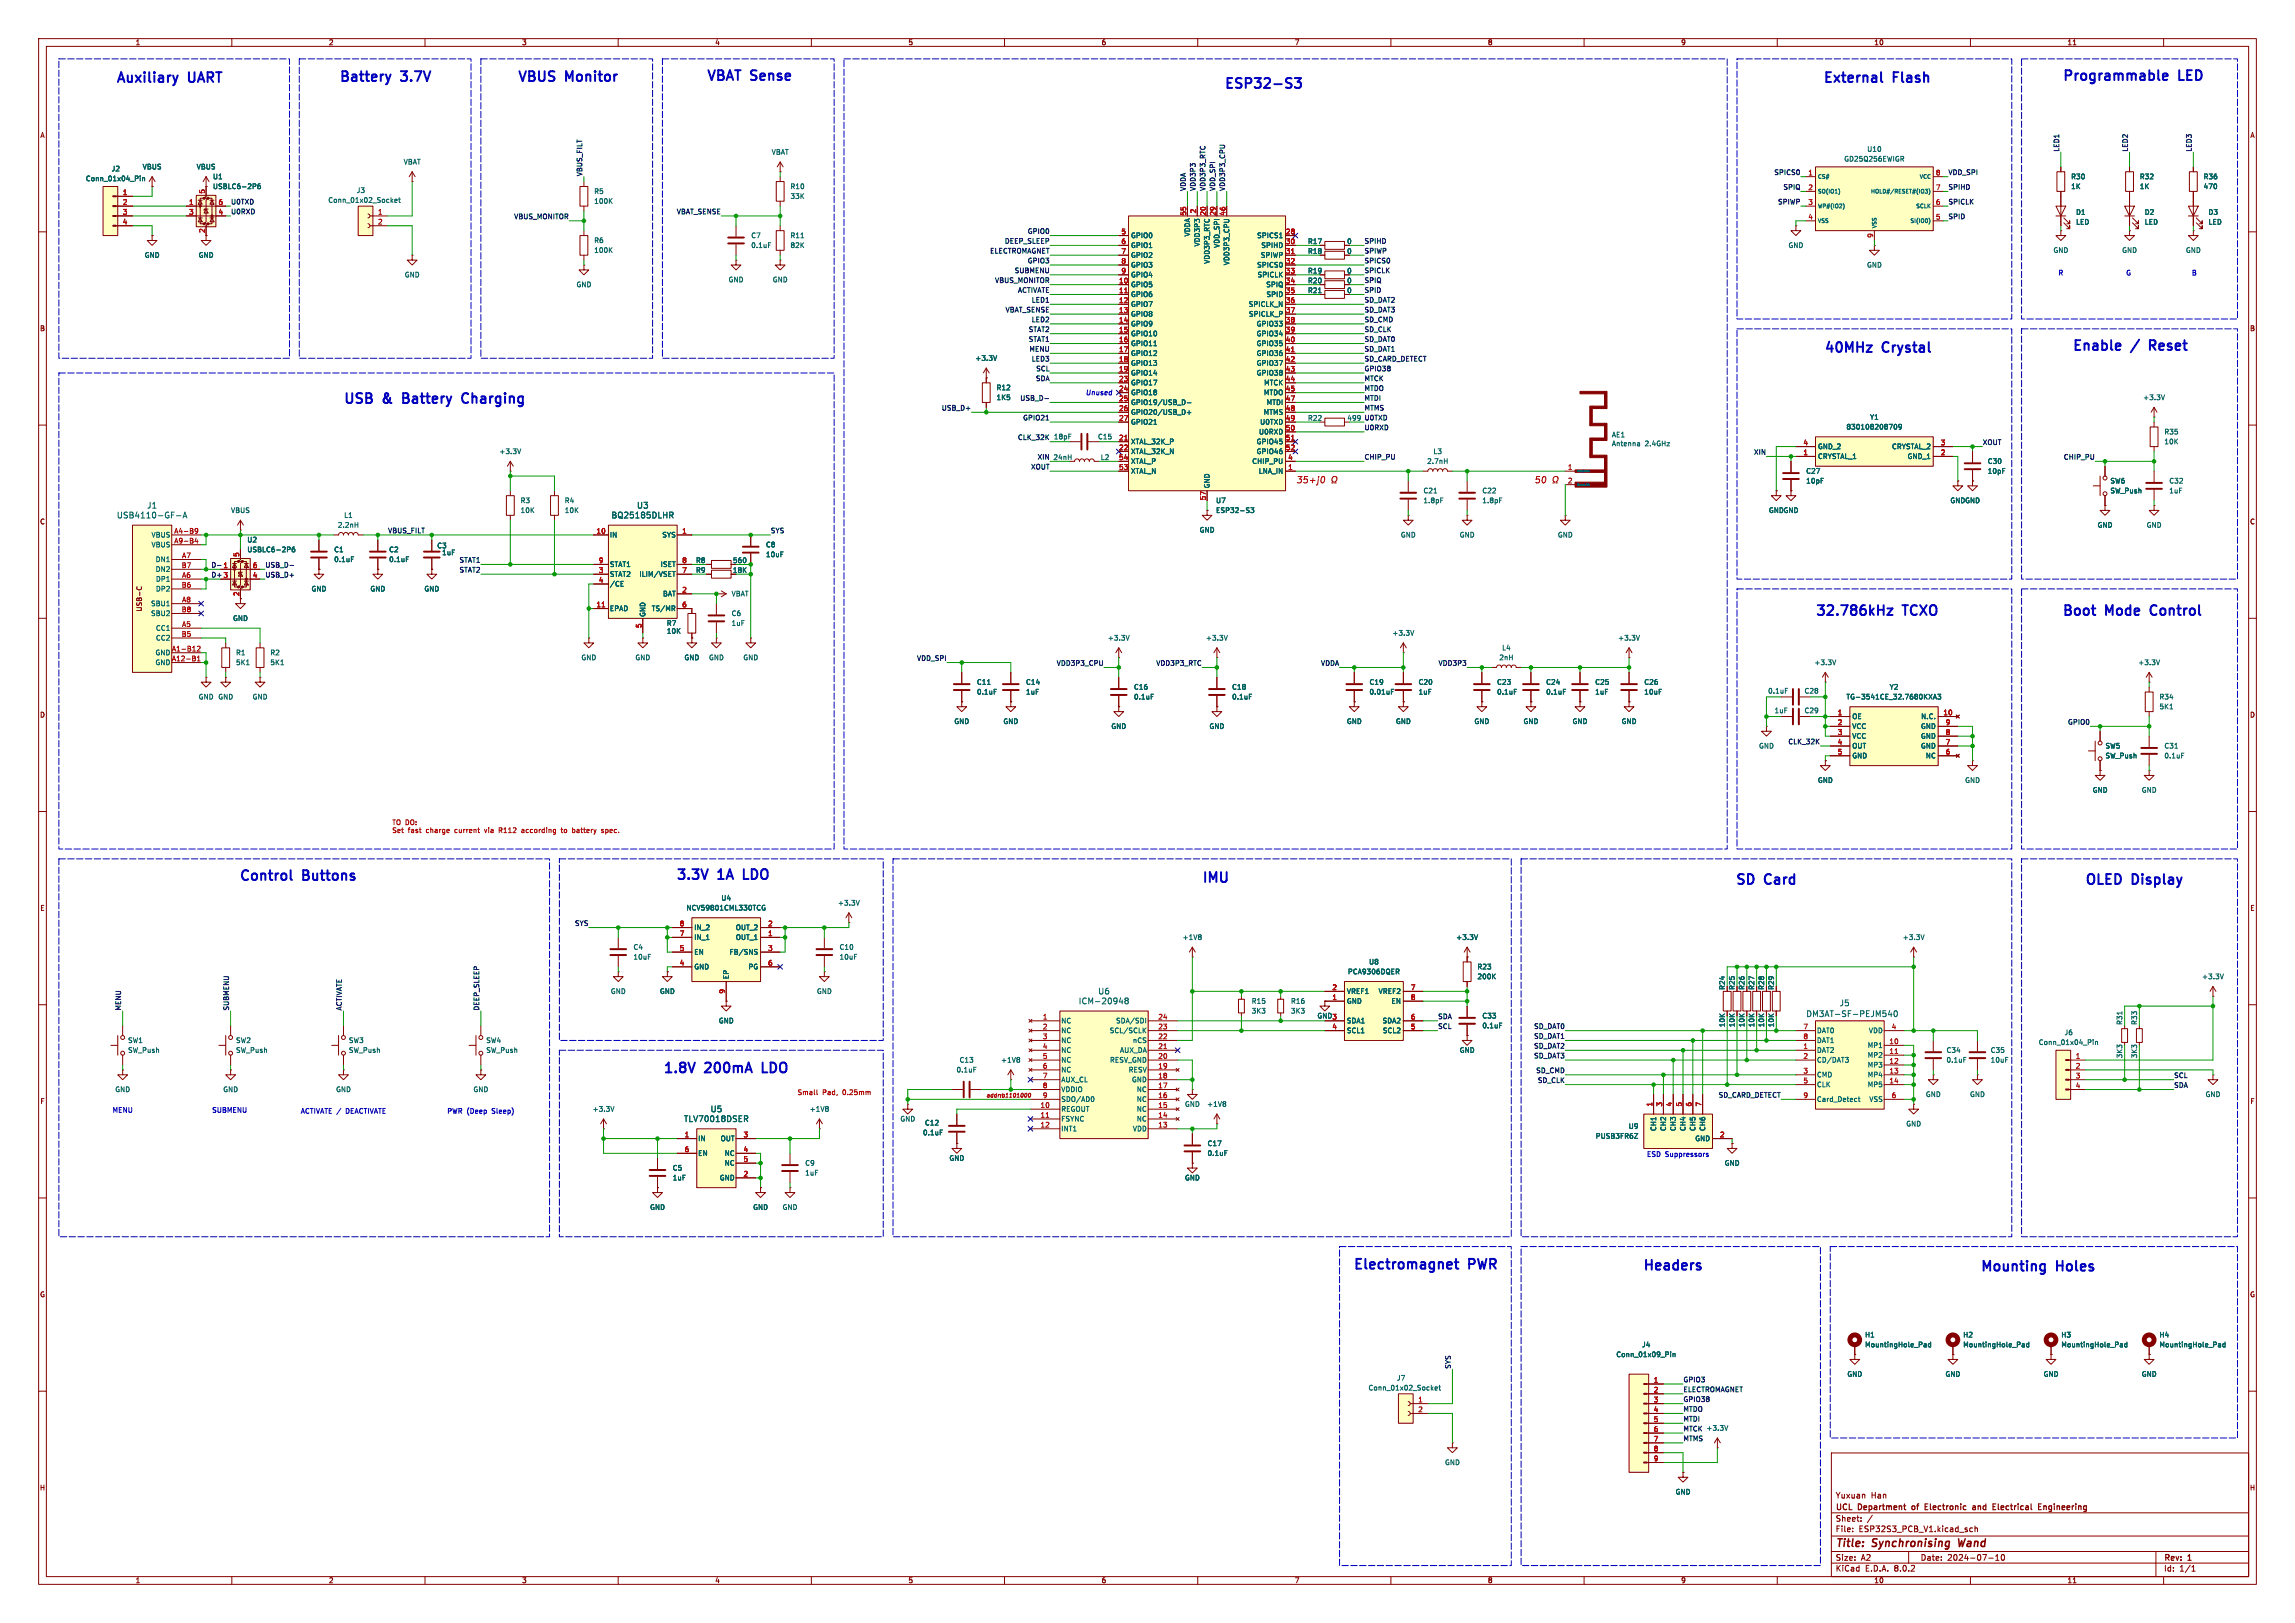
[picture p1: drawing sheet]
<svg xmlns="http://www.w3.org/2000/svg" width="594mm" height="420mm" viewBox="0 0 594 420" stroke-linecap="round" stroke-linejoin="round" font-family="sans-serif">
<defs><g id="words">
<g font-size="3.5" fill="#0000c2">
<text x="29.8" y="22.1">Auxiliary</text>
<text x="48.8" y="22.1">UART</text>
<text x="87.5" y="21.8">Battery</text>
<text x="103.9" y="21.8">3.7V</text>
<text x="133.7" y="21.8">VBUS</text>
<text x="146.4" y="21.8">Monitor</text>
<text x="182.6" y="21.6">VBAT Sense</text>
<text x="316.6" y="23.6">ESP32-S3</text>
<text x="471.6" y="22.1">External</text>
<text x="490" y="22.1">Flash</text>
<text x="533.5" y="21.6">Programmable</text>
<text x="564" y="21.6">LED</text>
<text x="471.9" y="92">40MHz</text>
<text x="487.3" y="92">Crystal</text>
<text x="536.1" y="91.4">Enable</text>
<text x="551.8" y="91.4">/</text>
<text x="557.4" y="91.4">Reset</text>
<text x="88.6" y="105.2">USB</text>
<text x="99.2" y="105.2">&amp;</text>
<text x="105.3" y="105.2">Battery</text>
<text x="121.7" y="105.2">Charging</text>
<text x="469.6" y="160">32.786kHz</text>
<text x="492.6" y="160">TCXO</text>
<text x="533.5" y="160">Boot</text>
<text x="545" y="160">Mode</text>
<text x="557.6" y="160">Control</text>
<text x="61.6" y="228.6">Control</text>
<text x="78.4" y="228.6">Buttons</text>
<text x="174.7" y="228.4">3.3V</text>
<text x="185.9" y="228.4">1A</text>
<text x="193.4" y="228.4">LDO</text>
<text x="310.8" y="229.1">IMU</text>
<text x="448.9" y="229.6">SD</text>
<text x="456.8" y="229.6">Card</text>
<text x="539.4" y="229.6">OLED</text>
<text x="551.9" y="229.6">Display</text>
<text x="171.4" y="278.4">1.8V</text>
<text x="182.5" y="278.4">200mA</text>
<text x="198.3" y="278.4">LDO</text>
<text x="350" y="329.2">Electromagnet</text>
<text x="380.2" y="329.2">PWR</text>
<text x="424.9" y="329.4">Headers</text>
<text x="512.3" y="329.7">Mounting</text>
<text x="532.3" y="329.7">Holes</text>
</g>
<g font-size="2.8" fill="#840000">
<text x="475" y="400.9">Title:</text>
<text x="484.7" y="400.9">Synchronising</text>
<text x="507.7" y="400.9">Wand</text>
</g>
<g font-size="2.3" fill="#f00">
<text x="335.5" y="125.3">35+j0</text>
<text x="397.1" y="125.3">50</text>
</g>
<g font-size="2.1" fill="#006464">
<text x="38" y="131.8">J1</text>
<text x="164.8" y="131.8">U3</text>
<text x="30.1" y="134.3">USB4110-GF-A</text>
<text x="158.2" y="134.3">BQ25185DLHR</text>
<text x="284.1" y="257.5">U6</text>
<text x="279.1" y="260.1">ICM-20948</text>
<text x="467.4" y="263.4">DM3AT-SF-PEJM540</text>
<text x="476.1" y="260.6">J5</text>
<text x="176.9" y="290.6">TLV70018DSER</text>
<text x="183.8" y="288">U5</text>
</g>
<g font-size="2.1" fill="#840000">
<text x="475" y="388">Yuxuan</text>
<text x="484.2" y="388">Han</text>
<text x="475" y="394">Sheet:</text>
<text x="475" y="391.2">UCL</text>
<text x="481" y="391.2">Department</text>
<text x="495.6" y="391.2">of</text>
<text x="499.5" y="391.2">Electronic</text>
<text x="512.5" y="391.2">and</text>
<text x="518.3" y="391.2">Electrical</text>
<text x="530.7" y="391.2">Engineering</text>
<text x="475" y="396.7">File:</text>
<text x="481.1" y="396.7">ESP32S3_PCB_V1.kicad_sch</text>
<text x="475" y="406.9">KiCad</text>
<text x="475" y="404.1">Size:</text>
<text x="481.7" y="404.1">A2</text>
<text x="482.7" y="406.9">E.D.A.</text>
<text x="490.3" y="406.9">8.0.2</text>
<text x="497" y="404.1">Date:</text>
<text x="504" y="404.1">2024-07-10</text>
<text x="560" y="404.3">Rev:</text>
<text x="560" y="406.9">Id:</text>
<text x="564.1" y="406.9">1/1</text>
<text x="566.4" y="404.3">1</text>
</g>
<g font-size="1.8" fill="#840000">
<text x="35" y="11.9">1</text>
<text x="85" y="11.9">2</text>
<text x="135" y="11.9">3</text>
<text x="185" y="11.9">4</text>
<text x="235" y="11.9">5</text>
<text x="285" y="11.9">6</text>
<text x="335" y="11.9">7</text>
<text x="385" y="11.9">8</text>
<text x="435" y="11.9">9</text>
<text x="485" y="11.9">10</text>
<text x="535" y="11.9">11</text>
<text x="10.3" y="35.9">A</text>
<text x="582.3" y="35.9">A</text>
<text x="53.1" y="60.4" transform="rotate(-90 53.1 60.4)">2</text>
<text x="10.3" y="85.9">B</text>
<text x="582.3" y="85.9">B</text>
<text x="10.3" y="135.9">C</text>
<text x="582.3" y="135.9">C</text>
<text x="189.6" y="148.4">18K</text>
<text x="189.6" y="145.9">560</text>
<text x="62" y="154.4" transform="rotate(-90 62 154.4)">2</text>
<text x="36.9" y="158.4" transform="rotate(-90 36.9 158.4)">USB-C</text>
<text x="10.3" y="185.9">D</text>
<text x="582.3" y="185.9">D</text>
<text x="10.3" y="235.9">E</text>
<text x="582.3" y="235.9">E</text>
<text x="446.6" y="256.3" transform="rotate(-90 446.6 256.3)">R24</text>
<text x="449.2" y="256.3" transform="rotate(-90 449.2 256.3)">R25</text>
<text x="451.7" y="256.3" transform="rotate(-90 451.7 256.3)">R26</text>
<text x="454.3" y="256.3" transform="rotate(-90 454.3 256.3)">R27</text>
<text x="456.8" y="256.3" transform="rotate(-90 456.8 256.3)">R28</text>
<text x="459.3" y="256.3" transform="rotate(-90 459.3 256.3)">R29</text>
<text x="10.3" y="285.9">F</text>
<text x="582.3" y="285.9">F</text>
<text x="10.3" y="335.9">G</text>
<text x="582.3" y="335.9">G</text>
<text x="10.2" y="385.9">H</text>
<text x="582.2" y="385.9">H</text>
<text x="35" y="409.9">1</text>
<text x="85" y="409.9">2</text>
<text x="135" y="409.9">3</text>
<text x="185" y="409.9">4</text>
<text x="235" y="409.9">5</text>
<text x="285" y="409.9">6</text>
<text x="335" y="409.9">7</text>
<text x="385" y="409.9">8</text>
<text x="435" y="409.9">9</text>
<text x="485" y="409.9">10</text>
<text x="535" y="409.9">11</text>
</g>
<g font-size="1.8" fill="#006464">
<text x="199.6" y="40.2">VBAT</text>
<text x="483.2" y="39.5">U10</text>
<text x="22.1" y="47.1">Conn_01x04_Pin</text>
<text x="28.8" y="44.6">J2</text>
<text x="36.8" y="44">VBUS</text>
<text x="50.8" y="44">VBUS</text>
<text x="55" y="46.6">U1</text>
<text x="104.4" y="42.8">VBAT</text>
<text x="477.2" y="42">GD25Q256EWIGR</text>
<text x="536" y="46.6">R30</text>
<text x="553.7" y="46.6">R32</text>
<text x="570.2" y="46.6">R36</text>
<text x="55" y="49.1">USBLC6-2P6</text>
<text x="84.8" y="52.7">Conn_01x02_Socket</text>
<text x="92.2" y="50.1">J3</text>
<text x="153.7" y="50.4">R5</text>
<text x="153.7" y="52.9">100K</text>
<text x="204.5" y="49.1">R10</text>
<text x="204.5" y="51.7">33K</text>
<text x="536" y="49.1">1K</text>
<text x="553.7" y="49.1">1K</text>
<text x="570.2" y="49.1">470</text>
<text x="537.2" y="55.8">D1</text>
<text x="537.2" y="58.3">LED</text>
<text x="555" y="55.8">D2</text>
<text x="555" y="58.3">LED</text>
<text x="571.5" y="55.8">D3</text>
<text x="571.5" y="58.3">LED</text>
<text x="153.7" y="63.1">R6</text>
<text x="153.7" y="65.6">100K</text>
<text x="194.3" y="61.8">C7</text>
<text x="194.3" y="64.4">0.1uF</text>
<text x="204.5" y="61.8">R11</text>
<text x="204.5" y="64.4">82K</text>
<text x="292.6" y="61.8">GPIO0</text>
<text x="292.6" y="64.4">GPIO1</text>
<text x="308.2" y="61.3" transform="rotate(-90 308.2 61.3)">VDDA</text>
<text x="310.7" y="63.9" transform="rotate(-90 310.7 63.9)">VDD3P3</text>
<text x="315.8" y="64.3" transform="rotate(-90 315.8 64.3)">VDD_SPI</text>
<text x="325.3" y="61.8">SPICS1</text>
<text x="326.3" y="64.4">SPIHD</text>
<text x="338.4" y="63.3">R17</text>
<text x="338.4" y="65.9">R18</text>
<text x="348.5" y="63.3">0</text>
<text x="348.5" y="65.9">0</text>
<text x="462.8" y="64.4">GND</text>
<text x="531.4" y="65.6">GND</text>
<text x="549.1" y="65.6">GND</text>
<text x="565.7" y="65.6">GND</text>
<text x="37.3" y="66.9">GND</text>
<text x="51.3" y="66.9">GND</text>
<text x="104.6" y="72">GND</text>
<text x="292.6" y="66.9">GPIO2</text>
<text x="292.6" y="69.4">GPIO3</text>
<text x="292.6" y="72">GPIO4</text>
<text x="313.3" y="68.4" transform="rotate(-90 313.3 68.4)">VDD3P3_RTC</text>
<text x="318.4" y="68.7" transform="rotate(-90 318.4 68.7)">VDD3P3_CPU</text>
<text x="325.3" y="69.4">SPICS0</text>
<text x="325.4" y="72">SPICLK</text>
<text x="326.2" y="66.9">SPIWP</text>
<text x="338.4" y="71">R19</text>
<text x="348.5" y="71">0</text>
<text x="483.1" y="69.4">GND</text>
<text x="149.1" y="74.5">GND</text>
<text x="188.5" y="73.3">GND</text>
<text x="199.9" y="73.3">GND</text>
<text x="292.6" y="74.5">GPIO5</text>
<text x="292.6" y="77.1">GPIO6</text>
<text x="327.6" y="74.5">SPIQ</text>
<text x="327.7" y="77.1">SPID</text>
<text x="338.4" y="76">R21</text>
<text x="338.4" y="73.5">R20</text>
<text x="348.5" y="76">0</text>
<text x="348.5" y="73.5">0</text>
<text x="292.6" y="79.6">GPIO7</text>
<text x="292.6" y="82.1">GPIO8</text>
<text x="323.1" y="79.6">SPICLK_N</text>
<text x="323.1" y="82.1">SPICLK_P</text>
<text x="292.6" y="84.7">GPIO9</text>
<text x="292.6" y="87.2">GPIO10</text>
<text x="292.6" y="89.8">GPIO11</text>
<text x="325.1" y="84.7">GPIO33</text>
<text x="325.1" y="87.2">GPIO34</text>
<text x="325.1" y="89.8">GPIO35</text>
<text x="252.3" y="93.6">+3.3V</text>
<text x="292.6" y="92.3">GPIO12</text>
<text x="292.6" y="94.8">GPIO13</text>
<text x="325.1" y="92.3">GPIO36</text>
<text x="325.1" y="94.8">GPIO37</text>
<text x="257.8" y="101.2">R12</text>
<text x="292.6" y="97.4">GPIO14</text>
<text x="292.6" y="99.9">GPIO17</text>
<text x="325.1" y="97.4">GPIO38</text>
<text x="327.1" y="99.9">MTCK</text>
<text x="257.8" y="103.7">1K5</text>
<text x="292.6" y="102.5">GPIO18</text>
<text x="292.6" y="105">GPIO19/USB_D-</text>
<text x="292.6" y="107.5">GPIO20/USB_D+</text>
<text x="326.9" y="107.5">MTMS</text>
<text x="327" y="102.5">MTDO</text>
<text x="327.7" y="105">MTDI</text>
<text x="554.6" y="103.7">+3.3V</text>
<text x="272.7" y="113.9">18pF</text>
<text x="284.1" y="113.9">C15</text>
<text x="292.6" y="110.1">GPIO21</text>
<text x="325.7" y="112.6">U0RXD</text>
<text x="326" y="110.1">U0TXD</text>
<text x="338.4" y="109.1">R22</text>
<text x="348.6" y="109.1">499</text>
<text x="417.1" y="113.4">AE1</text>
<text x="477.8" y="111.4">830108208709</text>
<text x="483.9" y="108.8">Y1</text>
<text x="560.1" y="112.6">R35</text>
<text x="129.1" y="117.7">+3.3V</text>
<text x="284.8" y="119.2">L2</text>
<text x="292.6" y="115.2">XTAL_32K_P</text>
<text x="292.6" y="117.7">XTAL_32K_N</text>
<text x="325.1" y="115.2">GPIO45</text>
<text x="325.1" y="117.7">GPIO46</text>
<text x="370.9" y="117.7">L3</text>
<text x="417.1" y="115.7">Antenna</text>
<text x="425.7" y="115.7">2.4GHz</text>
<text x="470.4" y="119">CRYSTAL_1</text>
<text x="470.4" y="116.4">GND_2</text>
<text x="489.6" y="116.4">CRYSTAL_2</text>
<text x="493.6" y="119">GND_1</text>
<text x="560.1" y="115.2">10K</text>
<text x="292.6" y="122.8">XTAL_N</text>
<text x="292.6" y="120.2">XTAL_P</text>
<text x="324" y="120.2">CHIP_PU</text>
<text x="325.7" y="122.8">LNA_IN</text>
<text x="369.3" y="120.2">2.7nH</text>
<text x="467.4" y="122.8">C27</text>
<text x="467.4" y="125.3">10pF</text>
<text x="514.4" y="120.2">C30</text>
<text x="514.4" y="122.8">10pF</text>
<text x="546.1" y="125.3">SW6</text>
<text x="561.4" y="125.3">C32</text>
<text x="134.6" y="130.4">R3</text>
<text x="146.1" y="130.4">R4</text>
<text x="313.3" y="126.5" transform="rotate(-90 313.3 126.5)">GND</text>
<text x="314.6" y="130.4">U7</text>
<text x="368.3" y="127.9">C21</text>
<text x="368.3" y="130.4">1.8pF</text>
<text x="383.6" y="127.9">C22</text>
<text x="383.6" y="130.4">1.8pF</text>
<text x="504.7" y="130.4">GNDGND</text>
<text x="546.1" y="127.9">SW_Push</text>
<text x="561.4" y="127.9">1uF</text>
<text x="59.7" y="132.9">VBUS</text>
<text x="87.3" y="136.8">2.2nH</text>
<text x="88.9" y="134.2">L1</text>
<text x="134.6" y="132.9">10K</text>
<text x="146.1" y="132.9">10K</text>
<text x="314.6" y="132.9">ESP32-S3</text>
<text x="457.7" y="132.9">GNDGND</text>
<text x="542.8" y="136.8">GND</text>
<text x="555.5" y="136.8">GND</text>
<text x="39.1" y="139.3">VBUS</text>
<text x="39.1" y="141.8">VBUS</text>
<text x="63.9" y="140.6">U2</text>
<text x="63.9" y="143.1">USBLC6-2P6</text>
<text x="86.4" y="143.1">C1</text>
<text x="100.6" y="143.1">C2</text>
<text x="113" y="142.1">C3</text>
<text x="114.3" y="143.9">1uF</text>
<text x="157.7" y="139.3">IN</text>
<text x="171.3" y="139.3">SYS</text>
<text x="198.1" y="141.8">C8</text>
<text x="310.4" y="138">GND</text>
<text x="362.5" y="139.3">GND</text>
<text x="377.7" y="139.3">GND</text>
<text x="403.1" y="139.3">GND</text>
<text x="40.2" y="145.6">DN1</text>
<text x="40.2" y="148.2">DN2</text>
<text x="86.4" y="145.6">0.1uF</text>
<text x="100.6" y="145.6">0.1uF</text>
<text x="157.7" y="149.5">STAT2</text>
<text x="157.7" y="146.9">STAT1</text>
<text x="165.4" y="149.5">ILIM/VSET</text>
<text x="170.9" y="146.9">ISET</text>
<text x="180" y="145.9">R8</text>
<text x="180" y="148.4">R9</text>
<text x="198.1" y="144.4">10uF</text>
<text x="40.2" y="150.7">DP1</text>
<text x="40.2" y="153.3">DP2</text>
<text x="80.5" y="153.3">GND</text>
<text x="95.8" y="153.3">GND</text>
<text x="109.7" y="153.3">GND</text>
<text x="157.7" y="152">/CE</text>
<text x="171.5" y="154.5">BAT</text>
<text x="189.2" y="154.5">VBAT</text>
<text x="39" y="157.1">SBU1</text>
<text x="39" y="159.6">SBU2</text>
<text x="60.2" y="160.9">GND</text>
<text x="157.7" y="158.3">EPAD</text>
<text x="167.2" y="159.8" transform="rotate(-90 167.2 159.8)">GND</text>
<text x="168.6" y="158.3">TS/MR</text>
<text x="189.2" y="159.6">C6</text>
<text x="40.2" y="163.4">CC1</text>
<text x="40.2" y="166">CC2</text>
<text x="172.5" y="162.2">R7</text>
<text x="172.5" y="164.2">10K</text>
<text x="189.2" y="162.2">1uF</text>
<text x="286.6" y="166">+3.3V</text>
<text x="312" y="166">+3.3V</text>
<text x="360.3" y="164.7">+3.3V</text>
<text x="418.7" y="166">+3.3V</text>
<text x="40.1" y="169.8">GND</text>
<text x="40.1" y="172.3">GND</text>
<text x="61" y="169.8">R1</text>
<text x="61" y="172.3">5K1</text>
<text x="69.9" y="169.8">R2</text>
<text x="69.9" y="172.3">5K1</text>
<text x="150.4" y="171">GND</text>
<text x="164.3" y="171">GND</text>
<text x="177" y="171">GND</text>
<text x="183.4" y="171">GND</text>
<text x="192.3" y="171">GND</text>
<text x="387.9" y="171">2nH</text>
<text x="388.7" y="168.5">L4</text>
<text x="469.5" y="172.3">+3.3V</text>
<text x="553.3" y="172.3">+3.3V</text>
<text x="252.7" y="177.4">C11</text>
<text x="252.7" y="179.9">0.1uF</text>
<text x="265.4" y="177.4">C14</text>
<text x="265.4" y="179.9">1uF</text>
<text x="293.4" y="178.7">C16</text>
<text x="318.8" y="178.7">C18</text>
<text x="354.3" y="177.4">C19</text>
<text x="354.3" y="179.9">0.01uF</text>
<text x="367" y="177.4">C20</text>
<text x="367" y="179.9">1uF</text>
<text x="387.4" y="177.4">C23</text>
<text x="387.4" y="179.9">0.1uF</text>
<text x="400.1" y="177.4">C24</text>
<text x="400.1" y="179.9">0.1uF</text>
<text x="412.8" y="177.4">C25</text>
<text x="412.8" y="179.9">1uF</text>
<text x="425.5" y="177.4">C26</text>
<text x="425.5" y="179.9">10uF</text>
<text x="457.5" y="179.7">0.1uF</text>
<text x="466.9" y="179.7">C28</text>
<text x="489" y="178.7">Y2</text>
<text x="51.3" y="181.2">GND GND</text>
<text x="65.3" y="181.2">GND</text>
<text x="293.4" y="181.2">0.1uF</text>
<text x="318.8" y="181.2">0.1uF</text>
<text x="459.2" y="184.8">1uF</text>
<text x="466.9" y="184.8">C29</text>
<text x="477.8" y="181.2">TG-3541CE_32.7680KXA3</text>
<text x="558.8" y="181.2">R34</text>
<text x="558.8" y="183.7">5K1</text>
<text x="246.9" y="187.6">GND</text>
<text x="259.6" y="187.6">GND</text>
<text x="287.5" y="188.8">GND</text>
<text x="312.9" y="188.8">GND</text>
<text x="348.5" y="187.6">GND</text>
<text x="361.2" y="187.6">GND</text>
<text x="381.5" y="187.6">GND</text>
<text x="394.2" y="187.6">GND</text>
<text x="406.9" y="187.6">GND</text>
<text x="419.6" y="187.6">GND</text>
<text x="479.3" y="186.3">OE</text>
<text x="479.3" y="188.8">VCC</text>
<text x="479.3" y="191.4">VCC</text>
<text x="497.1" y="191.4">GND</text>
<text x="497.1" y="188.8">GND</text>
<text x="497.1" y="186.3">N.C.</text>
<text x="455.2" y="193.9">GND</text>
<text x="479.3" y="193.9">OUT</text>
<text x="479.3" y="196.4">GND</text>
<text x="497.1" y="193.9">GND</text>
<text x="498.3" y="196.4">NC</text>
<text x="544.8" y="193.9">SW5</text>
<text x="544.8" y="196.4">SW_Push</text>
<text x="560.1" y="193.9">C31</text>
<text x="560.1" y="196.4">0.1uF</text>
<text x="470.4" y="202.8">GND</text>
<text x="508.5" y="202.8">GND</text>
<text x="541.5" y="205.3">GND</text>
<text x="554.2" y="205.3">GND</text>
<text x="186.6" y="233.3">U4</text>
<text x="177.5" y="235.8">NCV59801CML330TCG</text>
<text x="216.8" y="234.5">+3.3V</text>
<text x="163.8" y="246">C4</text>
<text x="179.6" y="243.4">IN_1</text>
<text x="179.6" y="240.9">IN_2</text>
<text x="190.3" y="243.4">OUT_1</text>
<text x="190.3" y="240.9">OUT_2</text>
<text x="217.2" y="246">C10</text>
<text x="306" y="243.4">+1V8</text>
<text x="376.8" y="243.4">+3.3V</text>
<text x="492.4" y="243.4">+3.3V</text>
<text x="163.8" y="248.5">10uF</text>
<text x="179.6" y="251.1">GND</text>
<text x="179.6" y="247.2">EN</text>
<text x="188.7" y="247.2">FB/SNS</text>
<text x="193.6" y="251.1">PG</text>
<text x="217.2" y="248.5">10uF</text>
<text x="354.2" y="249.8">U8</text>
<text x="382.3" y="251.1">R23</text>
<text x="158" y="257.4">GND</text>
<text x="170.7" y="257.4">GND</text>
<text x="188.8" y="253.5" transform="rotate(-90 188.8 253.5)">EP</text>
<text x="211.3" y="257.4">GND</text>
<text x="348.5" y="257.4">VREF1</text>
<text x="348.8" y="252.3">PCA9306DQER</text>
<text x="356.7" y="257.4">VREF2</text>
<text x="382.3" y="253.6">200K</text>
<text x="569.8" y="253.6">+3.3V</text>
<text x="323.9" y="259.9">R15</text>
<text x="323.9" y="262.5">3K3</text>
<text x="334" y="259.9">R16</text>
<text x="334" y="262.5">3K3</text>
<text x="348.5" y="259.9">GND</text>
<text x="360" y="259.9">EN</text>
<text x="383.6" y="263.8">C33</text>
<text x="185.9" y="265">GND</text>
<text x="274.6" y="265">NC</text>
<text x="274.6" y="267.6">NC</text>
<text x="287.1" y="267.6">SCL/SCLK</text>
<text x="288.7" y="265">SDA/SDI</text>
<text x="348.5" y="265">SDA1</text>
<text x="348.5" y="267.6">SCL1</text>
<text x="357.7" y="265">SDA2</text>
<text x="357.8" y="267.6">SCL2</text>
<text x="383.6" y="266.3">0.1uF</text>
<text x="446.6" y="265.9" transform="rotate(-90 446.6 265.9)">10K</text>
<text x="449.2" y="265.9" transform="rotate(-90 449.2 265.9)">10K</text>
<text x="451.7" y="265.9" transform="rotate(-90 451.7 265.9)">10K</text>
<text x="454.3" y="265.9" transform="rotate(-90 454.3 265.9)">10K</text>
<text x="456.8" y="265.9" transform="rotate(-90 456.8 265.9)">10K</text>
<text x="459.3" y="265.9" transform="rotate(-90 459.3 265.9)">10K</text>
<text x="470.2" y="267.6">DAT0</text>
<text x="483.6" y="267.6">VDD</text>
<text x="534.2" y="268.1">J6</text>
<text x="549.5" y="265.3" transform="rotate(-90 549.5 265.3)">R31</text>
<text x="553.3" y="265.3" transform="rotate(-90 553.3 265.3)">R33</text>
<text x="33" y="270.1">SW1</text>
<text x="33" y="272.6">SW_Push</text>
<text x="61" y="270.1">SW2</text>
<text x="61" y="272.6">SW_Push</text>
<text x="90.2" y="270.1">SW3</text>
<text x="90.2" y="272.6">SW_Push</text>
<text x="125.7" y="270.1">SW4</text>
<text x="125.7" y="272.6">SW_Push</text>
<text x="248.2" y="275.2">C13</text>
<text x="259" y="275.2">+1V8</text>
<text x="274.6" y="270.1">NC</text>
<text x="274.6" y="272.6">NC</text>
<text x="274.6" y="275.2">NC</text>
<text x="287.2" y="275.2">RESV_GND</text>
<text x="289.8" y="272.6">AUX_DA</text>
<text x="293.1" y="270.1">nCS</text>
<text x="377.7" y="272.6">GND</text>
<text x="470.2" y="272.6">DAT2</text>
<text x="470.2" y="275.2">CD/DAT3</text>
<text x="470.2" y="270.1">DAT1</text>
<text x="483.3" y="271.4">MP1</text>
<text x="483.3" y="273.9">MP2</text>
<text x="503.7" y="272.6">C34</text>
<text x="503.7" y="275.2">0.1uF</text>
<text x="515.1" y="272.6">C35</text>
<text x="515.1" y="275.2">10uF</text>
<text x="527.6" y="270.6">Conn_01x04_Pin</text>
<text x="549.5" y="274" transform="rotate(-90 549.5 274)">3K3</text>
<text x="553.3" y="274" transform="rotate(-90 553.3 274)">3K3</text>
<text x="247.5" y="277.7">0.1uF</text>
<text x="274.6" y="277.7">NC</text>
<text x="274.6" y="280.3">AUX_CL</text>
<text x="292" y="277.7">RESV</text>
<text x="292.9" y="280.3">GND</text>
<text x="470.2" y="279">CMD</text>
<text x="470.2" y="281.5">CLK</text>
<text x="483.3" y="276.5">MP3</text>
<text x="483.3" y="279">MP4</text>
<text x="483.3" y="281.5">MP5</text>
<text x="29.7" y="282.8">GND</text>
<text x="57.7" y="282.8">GND</text>
<text x="86.9" y="282.8">GND</text>
<text x="122.4" y="282.8">GND</text>
<text x="153.3" y="287.9">+3.3V</text>
<text x="209.4" y="287.9">+1V8</text>
<text x="274.6" y="287.9">REGOUT</text>
<text x="274.6" y="282.8">VDDIO</text>
<text x="274.6" y="285.3">SDO/AD0</text>
<text x="294.1" y="287.9">NC</text>
<text x="294.1" y="285.3">NC</text>
<text x="294.1" y="282.8">NC</text>
<text x="306.6" y="286.6">GND</text>
<text x="312.3" y="286.6">+1V8</text>
<text x="470.2" y="285.3">Card_Detect</text>
<text x="483.7" y="285.3">VSS</text>
<text x="498.3" y="284.1">GND</text>
<text x="509.8" y="284.1">GND</text>
<text x="570.7" y="284.1">GND</text>
<text x="232.9" y="290.4">GND</text>
<text x="238.8" y="294">0.1uF</text>
<text x="239.3" y="291.4">C12</text>
<text x="274.6" y="290.4">FSYNC</text>
<text x="274.6" y="293">INT1</text>
<text x="293.1" y="293">VDD</text>
<text x="294.1" y="290.4">NC</text>
<text x="421.4" y="292.3">U9</text>
<text x="428.9" y="292.8" transform="rotate(-90 428.9 292.8)">CH1</text>
<text x="431.4" y="292.8" transform="rotate(-90 431.4 292.8)">CH2</text>
<text x="433.9" y="292.8" transform="rotate(-90 433.9 292.8)">CH3</text>
<text x="436.5" y="292.8" transform="rotate(-90 436.5 292.8)">CH4</text>
<text x="439" y="292.8" transform="rotate(-90 439 292.8)">CH5</text>
<text x="441.6" y="292.8" transform="rotate(-90 441.6 292.8)">CH6</text>
<text x="493.3" y="291.7">GND</text>
<text x="180.6" y="295.5">IN</text>
<text x="180.6" y="299.3">EN</text>
<text x="186.4" y="295.5">OUT</text>
<text x="187.4" y="299.3">NC</text>
<text x="312.4" y="296.8">C17</text>
<text x="312.4" y="299.3">0.1uF</text>
<text x="412.9" y="294.9">PUSB3FR6Z</text>
<text x="438.6" y="295.5">GND</text>
<text x="174" y="303.1">C5</text>
<text x="174" y="305.7">1uF</text>
<text x="186.2" y="305.7">GND</text>
<text x="187.4" y="301.9">NC</text>
<text x="208.3" y="301.9">C9</text>
<text x="208.3" y="304.4">1uF</text>
<text x="245.6" y="300.6">GND</text>
<text x="306.6" y="305.7">GND</text>
<text x="446.3" y="301.9">GND</text>
<text x="168.1" y="313.3">GND</text>
<text x="194.8" y="313.3">GND</text>
<text x="202.4" y="313.3">GND</text>
<text x="482.6" y="346.3">H1</text>
<text x="508" y="346.3">H2</text>
<text x="533.4" y="346.3">H3</text>
<text x="558.8" y="346.3">H4</text>
<text x="418.2" y="351.4">Conn_01x09_Pin</text>
<text x="424.9" y="348.8">J4</text>
<text x="482.6" y="348.8">MountingHole_Pad</text>
<text x="508" y="348.8">MountingHole_Pad</text>
<text x="533.4" y="348.8">MountingHole_Pad</text>
<text x="558.8" y="348.8">MountingHole_Pad</text>
<text x="361.5" y="357.5">J7</text>
<text x="478" y="356.5">GND</text>
<text x="503.4" y="356.5">GND</text>
<text x="528.8" y="356.5">GND</text>
<text x="554.2" y="356.5">GND</text>
<text x="354.1" y="360">Conn_01x02_Socket</text>
<text x="373.9" y="379.3">GND</text>
<text x="433.6" y="386.9">GND</text>
</g>
<g font-size="1.8" fill="#0f0f0f">
<text x="533" y="39.4" transform="rotate(-90 533 39.4)">LED1</text>
<text x="550.8" y="39.4" transform="rotate(-90 550.8 39.4)">LED2</text>
<text x="567.3" y="39.4" transform="rotate(-90 567.3 39.4)">LED3</text>
<text x="150.8" y="45.7" transform="rotate(-90 150.8 45.7)">VBUS_FILT</text>
<text x="459.1" y="45.4">SPICS0</text>
<text x="504.2" y="45.4">VDD_SPI</text>
<text x="59.7" y="53">U0TXD</text>
<text x="307" y="49.5" transform="rotate(-90 307 49.5)">VDDA</text>
<text x="309.5" y="49.5" transform="rotate(-90 309.5 49.5)">VDD3P3</text>
<text x="312.1" y="49.5" transform="rotate(-90 312.1 49.5)">VDD3P3_RTC</text>
<text x="314.6" y="49.5" transform="rotate(-90 314.6 49.5)">VDD_SPI</text>
<text x="317.1" y="49.5" transform="rotate(-90 317.1 49.5)">VDD3P3_CPU</text>
<text x="460.1" y="53">SPIWP</text>
<text x="461.5" y="49.2">SPIQ</text>
<text x="504.2" y="49.2">SPIHD</text>
<text x="504.2" y="53">SPICLK</text>
<text x="59.7" y="55.5">U0RXD</text>
<text x="133" y="56.8">VBUS_MONITOR</text>
<text x="175.1" y="55.5">VBAT_SENSE</text>
<text x="504.2" y="56.8">SPID</text>
<text x="256.2" y="65.7">ELECTROMAGNET</text>
<text x="260" y="63.1">DEEP_SLEEP</text>
<text x="265.9" y="60.6">GPIO0</text>
<text x="353.1" y="63.1">SPIHD</text>
<text x="353.1" y="65.7">SPIWP</text>
<text x="262.5" y="70.8">SUBMENU</text>
<text x="265.9" y="68.2">GPIO3</text>
<text x="353.1" y="68.2">SPICS0</text>
<text x="353.1" y="70.8">SPICLK</text>
<text x="257.4" y="73.3">VBUS_MONITOR</text>
<text x="263.4" y="75.8">ACTIVATE</text>
<text x="353.1" y="73.3">SPIQ</text>
<text x="353.1" y="75.8">SPID</text>
<text x="260.1" y="80.9">VBAT_SENSE</text>
<text x="266.9" y="78.4">LED1</text>
<text x="266.9" y="83.5">LED2</text>
<text x="353.1" y="78.4">SD_DAT2</text>
<text x="353.1" y="83.5">SD_CMD</text>
<text x="353.1" y="80.9">SD_DAT3</text>
<text x="266.1" y="88.5">STAT1</text>
<text x="266.1" y="86">STAT2</text>
<text x="353.1" y="86">SD_CLK</text>
<text x="353.1" y="88.5">SD_DAT0</text>
<text x="266.3" y="91.1">MENU</text>
<text x="266.9" y="93.6">LED3</text>
<text x="353.1" y="93.6">SD_CARD_DETECT</text>
<text x="353.1" y="91.1">SD_DAT1</text>
<text x="268" y="98.7">SDA</text>
<text x="268.1" y="96.2">SCL</text>
<text x="353.1" y="98.7">MTCK</text>
<text x="353.1" y="96.2">GPIO38</text>
<text x="353.1" y="101.2">MTDO</text>
<text x="243.6" y="106.3">USB_D+</text>
<text x="264" y="103.8">USB_D-</text>
<text x="353.1" y="106.3">MTMS</text>
<text x="353.1" y="103.8">MTDI</text>
<text x="263.4" y="113.9">CLK_32K</text>
<text x="264.7" y="108.9">GPIO21</text>
<text x="353.1" y="108.9">U0TXD</text>
<text x="353.1" y="111.4">U0RXD</text>
<text x="268.4" y="119">XIN 24nH</text>
<text x="353.1" y="119">CHIP_PU</text>
<text x="453.9" y="117.8">XIN</text>
<text x="513.1" y="115.2">XOUT</text>
<text x="534" y="119">CHIP_PU</text>
<text x="266.7" y="121.6">XOUT</text>
<text x="100.3" y="138.1">VBUS_FILT</text>
<text x="199.4" y="138.1">SYS</text>
<text x="54.6" y="149.5">D+ 3</text>
<text x="54.6" y="147">D- 1</text>
<text x="68.6" y="147">USB_D-</text>
<text x="68.6" y="149.5">USB_D+</text>
<text x="118.8" y="145.7">STAT1</text>
<text x="118.8" y="148.2">STAT2</text>
<text x="237.2" y="171.1">VDD_SPI</text>
<text x="273.4" y="172.4">VDD3P3_CPU</text>
<text x="299.2" y="172.4">VDD3P3_RTC</text>
<text x="341.8" y="172.4">VDDA</text>
<text x="372.2" y="172.4">VDD3P3</text>
<text x="535.1" y="187.6">GPIO0</text>
<text x="462.7" y="192.7">CLK_32K</text>
<text x="148.7" y="239.7">SYS</text>
<text x="31.4" y="261.6" transform="rotate(-90 31.4 261.6)">MENU</text>
<text x="59.3" y="261.6" transform="rotate(-90 59.3 261.6)">SUBMENU</text>
<text x="88.6" y="261.6" transform="rotate(-90 88.6 261.6)">ACTIVATE</text>
<text x="124.1" y="261.6" transform="rotate(-90 124.1 261.6)">DEEP_SLEEP</text>
<text x="372.1" y="263.8">SDA</text>
<text x="372.1" y="266.4">SCL</text>
<text x="396.9" y="266.4">SD_DAT0</text>
<text x="396.9" y="268.9">SD_DAT1</text>
<text x="396.9" y="274">SD_DAT3</text>
<text x="396.9" y="271.4">SD_DAT2</text>
<text x="397.5" y="277.8">SD_CMD</text>
<text x="397.9" y="280.3">SD_CLK</text>
<text x="562.6" y="279.1">SCL</text>
<text x="562.6" y="281.6">SDA</text>
<text x="444.7" y="284.1">SD_CARD_DETECT</text>
<text x="375.6" y="354.3" transform="rotate(-90 375.6 354.3)">SYS</text>
<text x="435.6" y="357.8">GPIO3</text>
<text x="435.6" y="362.9">GPIO38</text>
<text x="435.6" y="360.3">ELECTROMAGNET</text>
<text x="435.6" y="365.4">MTDO</text>
<text x="435.6" y="368">MTDI</text>
<text x="435.6" y="370.5">MTCK +3.3V</text>
<text x="435.6" y="373">MTMS</text>
</g>
<g font-size="1.8" fill="#a90000">
<text x="467.9" y="45.5">1</text>
<text x="500.9" y="45.5">8</text>
<text x="31.7" y="50.5">1</text>
<text x="31.7" y="53.1">2</text>
<text x="48.8" y="53.1">1</text>
<text x="53.1" y="50.2" transform="rotate(-90 53.1 50.2)">5</text>
<text x="56.4" y="53.1">6</text>
<text x="467.9" y="49.3">2</text>
<text x="467.9" y="53.1">3</text>
<text x="500.9" y="53.1">6</text>
<text x="500.9" y="49.3">7</text>
<text x="31.7" y="55.6">3</text>
<text x="31.7" y="58.2">4</text>
<text x="48.8" y="55.6">3</text>
<text x="56.4" y="55.6">4</text>
<text x="97.7" y="55.6">1</text>
<text x="97.7" y="58.2">2</text>
<text x="307.1" y="55.9" transform="rotate(-90 307.1 55.9)">55</text>
<text x="309.6" y="55.3" transform="rotate(-90 309.6 55.3)">2</text>
<text x="312.2" y="55.9" transform="rotate(-90 312.2 55.9)">20</text>
<text x="314.7" y="55.9" transform="rotate(-90 314.7 55.9)">29</text>
<text x="317.2" y="55.9" transform="rotate(-90 317.2 55.9)">46</text>
<text x="467.9" y="56.9">4</text>
<text x="500.9" y="56.9">5</text>
<text x="290.1" y="60.7">5</text>
<text x="290.1" y="63.2">6</text>
<text x="290.1" y="65.8">7</text>
<text x="332.7" y="60.7">28</text>
<text x="332.7" y="63.2">30</text>
<text x="332.7" y="65.8">31</text>
<text x="484.9" y="61.7" transform="rotate(-90 484.9 61.7)">9</text>
<text x="290.1" y="68.3">8</text>
<text x="290.1" y="70.9">9</text>
<text x="332.7" y="68.3">32</text>
<text x="332.7" y="70.9">33</text>
<text x="289.5" y="73.4">10</text>
<text x="289.5" y="75.9">11</text>
<text x="332.7" y="73.4">34</text>
<text x="332.7" y="75.9">35</text>
<text x="289.5" y="78.5">12</text>
<text x="289.5" y="81">13</text>
<text x="289.5" y="83.6">14</text>
<text x="332.7" y="78.5">36</text>
<text x="332.7" y="81">37</text>
<text x="332.7" y="83.6">38</text>
<text x="289.5" y="86.1">15</text>
<text x="289.5" y="88.6">16</text>
<text x="332.7" y="86.1">39</text>
<text x="332.7" y="88.6">40</text>
<text x="289.5" y="91.2">17</text>
<text x="289.5" y="93.7">18</text>
<text x="332.7" y="91.2">41</text>
<text x="332.7" y="93.7">42</text>
<text x="289.5" y="96.3">19</text>
<text x="289.5" y="98.8">23</text>
<text x="289.5" y="101.3">24</text>
<text x="332.7" y="101.3">45</text>
<text x="332.7" y="96.3">43</text>
<text x="332.7" y="98.8">44</text>
<text x="289.5" y="103.9">25</text>
<text x="289.5" y="106.4">26</text>
<text x="332.7" y="103.9">47</text>
<text x="332.7" y="106.4">48</text>
<text x="289.5" y="109">27</text>
<text x="332.7" y="109">49</text>
<text x="332.7" y="111.5">50</text>
<text x="289.5" y="114">21</text>
<text x="289.5" y="116.6">22</text>
<text x="289.5" y="119.1">54</text>
<text x="332.7" y="114">51</text>
<text x="332.7" y="116.6">52</text>
<text x="333.3" y="119.1">4</text>
<text x="466.7" y="117.9">1</text>
<text x="466.7" y="115.3">4</text>
<text x="502.2" y="117.9">2</text>
<text x="502.2" y="115.3">3</text>
<text x="289.5" y="121.7">53</text>
<text x="333.3" y="121.7">1</text>
<text x="405.7" y="121.7">1</text>
<text x="405.7" y="125.2">2</text>
<text x="312.2" y="129.6" transform="rotate(-90 312.2 129.6)">57</text>
<text x="45" y="138.2">A4-B9</text>
<text x="45" y="140.7">A9-B4</text>
<text x="154.3" y="138.2">10</text>
<text x="176.5" y="138.2">1</text>
<text x="46.9" y="147.1">B7</text>
<text x="47" y="149.6">A6</text>
<text x="47" y="144.5">A7</text>
<text x="57.7" y="147.1">1</text>
<text x="57.7" y="149.6">3</text>
<text x="62" y="144.2" transform="rotate(-90 62 144.2)">5</text>
<text x="65.3" y="149.6">4</text>
<text x="65.3" y="147.1">6</text>
<text x="154.9" y="148.3">3</text>
<text x="154.9" y="145.8">9</text>
<text x="176.5" y="148.3">7</text>
<text x="176.5" y="145.8">8</text>
<text x="46.9" y="152.1">B6</text>
<text x="47" y="156">A8</text>
<text x="154.9" y="150.9">4</text>
<text x="176.5" y="153.4">2</text>
<text x="46.9" y="158.5">B8</text>
<text x="154.3" y="157.2">11</text>
<text x="176.5" y="157.2">6</text>
<text x="46.9" y="164.8">B5</text>
<text x="47" y="162.3">A5</text>
<text x="166.1" y="162.6" transform="rotate(-90 166.1 162.6)">5</text>
<text x="44.4" y="168.7">A1-B12</text>
<text x="44.4" y="171.2">A12-B1</text>
<text x="475.5" y="185.2">1</text>
<text x="502.9" y="185.2">10</text>
<text x="475.5" y="187.7">2</text>
<text x="475.5" y="190.2">3</text>
<text x="503.5" y="190.2">8</text>
<text x="503.5" y="187.7">9</text>
<text x="475.5" y="192.8">4</text>
<text x="475.5" y="195.3">5</text>
<text x="503.5" y="195.3">6</text>
<text x="503.5" y="192.8">7</text>
<text x="175.8" y="239.8">8</text>
<text x="198.7" y="239.8">2</text>
<text x="175.8" y="242.3">7</text>
<text x="198.7" y="242.3">1</text>
<text x="175.8" y="249.9">4</text>
<text x="175.8" y="246.1">5</text>
<text x="198.7" y="246.1">3</text>
<text x="198.7" y="249.9">6</text>
<text x="187.7" y="257.2" transform="rotate(-90 187.7 257.2)">9</text>
<text x="344.7" y="256.3">2</text>
<text x="365.1" y="256.3">7</text>
<text x="269.8" y="263.9">1</text>
<text x="299.7" y="263.9">24</text>
<text x="340.9" y="263.8">GND3</text>
<text x="344.7" y="258.8">1</text>
<text x="365.1" y="263.9">6</text>
<text x="365.1" y="258.8">8</text>
<text x="269.8" y="266.4">2</text>
<text x="269.8" y="269">3</text>
<text x="299.7" y="269">22</text>
<text x="299.7" y="266.4">23</text>
<text x="344.7" y="266.4">4</text>
<text x="365.1" y="266.4">5</text>
<text x="466.7" y="266.4">7</text>
<text x="466.7" y="269">8</text>
<text x="489.5" y="266.4">4</text>
<text x="269.8" y="271.5">4</text>
<text x="269.8" y="274.1">5</text>
<text x="299.7" y="274.1">20</text>
<text x="299.7" y="271.5">21</text>
<text x="466.7" y="271.5">1</text>
<text x="466.7" y="274.1">2</text>
<text x="488.9" y="270.3">10</text>
<text x="488.9" y="272.8">11</text>
<text x="488.9" y="275.3">12</text>
<text x="537.1" y="274.1">1</text>
<text x="269.8" y="276.6">6</text>
<text x="269.8" y="279.1">7</text>
<text x="269.8" y="281.7">8</text>
<text x="299.7" y="281.7">17</text>
<text x="299.7" y="279.1">18</text>
<text x="299.7" y="276.6">19</text>
<text x="466.7" y="277.9">3</text>
<text x="466.7" y="280.4">5</text>
<text x="488.9" y="277.9">13</text>
<text x="488.9" y="280.4">14</text>
<text x="537.1" y="276.6">2</text>
<text x="537.1" y="279.1">3</text>
<text x="537.1" y="281.7">4</text>
<text x="269.2" y="286.8">10</text>
<text x="269.8" y="284.2">9</text>
<text x="299.7" y="286.8">15</text>
<text x="299.7" y="284.2">16</text>
<text x="427.7" y="286.5" transform="rotate(-90 427.7 286.5)">1</text>
<text x="430.3" y="286.5" transform="rotate(-90 430.3 286.5)">3</text>
<text x="432.8" y="286.5" transform="rotate(-90 432.8 286.5)">4</text>
<text x="435.4" y="286.5" transform="rotate(-90 435.4 286.5)">5</text>
<text x="437.9" y="286.5" transform="rotate(-90 437.9 286.5)">6</text>
<text x="440.4" y="286.5" transform="rotate(-90 440.4 286.5)">7</text>
<text x="466.7" y="284.2">9</text>
<text x="489.5" y="284.2">6</text>
<text x="269.2" y="289.3">11</text>
<text x="269.2" y="291.8">12</text>
<text x="299.7" y="291.8">13</text>
<text x="299.7" y="289.3">14</text>
<text x="177.1" y="294.4">1</text>
<text x="177.1" y="298.2">6</text>
<text x="192.3" y="294.4">3</text>
<text x="192.3" y="298.2">4</text>
<text x="445.1" y="294.4">2</text>
<text x="192.3" y="304.5">2</text>
<text x="192.3" y="300.7">5</text>
<text x="427.9" y="357.9">1</text>
<text x="367" y="363">1</text>
<text x="367" y="365.5">2</text>
<text x="427.9" y="360.4">2</text>
<text x="427.9" y="363">3</text>
<text x="427.9" y="365.5">4</text>
<text x="427.9" y="368">5</text>
<text x="427.9" y="370.6">6</text>
<text x="427.9" y="373.1">7</text>
<text x="427.9" y="375.7">8</text>
<text x="427.9" y="378.2">9</text>
</g>
<g font-size="1.8" fill="#0000c2">
<text x="532.7" y="71.5">R</text>
<text x="550.2" y="71.5">G</text>
<text x="567.2" y="71.5">B</text>
<text x="280.9" y="102.5">Unused</text>
<text x="29" y="288.1">MENU</text>
<text x="54.8" y="288.1">SUBMENU</text>
<text x="77.7" y="288.4">ACTIVATE /</text>
<text x="89.6" y="288.4">DEACTIVATE</text>
<text x="115.6" y="288.4">PWR (Deep</text>
<text x="127.4" y="288.4">Sleep)</text>
<text x="426.2" y="299.6">ESD Suppressors</text>
</g>
<g font-size="1.8" fill="#f00">
<text x="101.3" y="213.9">TO</text>
<text x="101.3" y="215.9">Set</text>
<text x="105.1" y="213.9">DO:</text>
<text x="105.8" y="215.9">fast</text>
<text x="110.9" y="215.9">charge</text>
<text x="118.8" y="215.9">current</text>
<text x="127.1" y="215.9">via</text>
<text x="131.3" y="215.9">R112</text>
<text x="137.7" y="215.9">according</text>
<text x="148.4" y="215.9">to</text>
<text x="151.8" y="215.9">battery</text>
<text x="159.9" y="215.9">spec.</text>
<text x="206.2" y="283.7">Small</text>
<text x="213.1" y="283.7">Pad,</text>
<text x="218.8" y="283.7">0.25mm</text>
</g>
<g font-size="1.4" fill="#006464">
<text x="470.4" y="46.5">CS#</text>
<text x="496.7" y="46.5">VCC</text>
<text x="470.4" y="50.3">SO(IO1)</text>
<text x="484.1" y="50.3">HOLD#/RESET#(IO3)</text>
<text x="470.4" y="54.1">WP#(IO2)</text>
<text x="470.4" y="57.9">VSS</text>
<text x="485.9" y="59.2" transform="rotate(-90 485.9 59.2)">VSS</text>
<text x="494.3" y="57.9">SI(IO0)</text>
<text x="495.8" y="54.1">SCLK</text>
</g>
<text font-size="1.4" fill="#f00" x="255.2" y="284.2">addr:b1101000</text>
<g font-size=".5" fill="#006464">
<text x="408.2" y="122.3">Feed_Point</text>
<text x="408.2" y="125.8">Ground_Via</text>
</g>
</g></defs>
<g fill="none" stroke="#840000" stroke-width=".26">
<path d="M10 10h574v400h-574zM12 12h570v396h-570zM60 10v2M110 10v2M160 10v2M210 10v2M260 10v2M310 10v2M360 10v2M410 10v2M460 10v2M510 10v2"/>
<path d="M536.6 11.6h.7M560 10v2M10 60h2M532.4 44.5h2v5h-2zM533.4 43.2v1.3M533.4 49.5v1.3M582 60h2M341.6 76.2h1.3M342.9 75.2h5.1v2h-5.1zM348 76.2h1.2M10 110h2M463.5 119.4v2.8"/>
<path d="M582 110h2M459.7 127v1.3h1.3l-1.3 1.2-1.2-1.2h1.2M459.7 127h.1M463.5 127v1.3h1.3l-1.3 1.2-1.2-1.2h1.2M463.5 127h.1M463.5 124.2v2.8M10 160h2M582 160h2M10 210h2M582 210h2M10 260h2M582 260h2"/>
<path d="M156.2 292.1h.1M156.2 289.6l-.8 1.2M156.2 289.6v2.5M156.2 289.6l.8 1.2M170.2 299.7v2.8M10 310h2M170.2 307.3v1.3h1.2l-1.2 1.3-1.3-1.3h1.3M170.2 307.3h.1M170.2 304.5v2.8M582 310h2M10 360h2M474 376h108v32h-108z"/>
<path d="M582 360h2M474 397.5h108M474 391.5h108M479.5 396.2v.2M479.5 395.4v.2M481.7 393.5v.2M481.7 392.7v.2M484.6 392.1l-1.3 1.9M510.5 395.4h-.4l-.3 .3 .2 .6h.5M511.2 395.5l.5-.1 .1 1M511.2 394.9v1.5M60 408v2"/>
<path d="M110 408v2M160 408v2M210 408v2M260 408v2M310 408v2M360 408v2M410 408v2M460 408v2M474 404.5h108M474 401.5h108M494 401.5v3M510 408v2"/>
<path d="M514.7 403.2h1.2M516.5 403.8h.9M516.5 402.7l.5-.4v1.5M518.2 402.3h.1a.8 .8 0 0 1 .5 .7 .8 .8 0 0 1-.5 .8 1 1 0 0 1-.1-1.5zM536.6 409.6h.7M558 401.5v6.5M560 408v2M567.3 406.6h.9M567.3 405.5l.4-.4v1.5"/>
</g>
<path d="M506.9 398.2l.3 2 .5-1.4" fill="none" stroke="#840000" stroke-width=".4"/>
<path d="M494.9 389.8v.7M498.3 389.9h.5M499 389.2h-.7v1.5h.7M510.6 389.7h.6l.1 1M511.3 390l-.7 .3 .2 .4 .5-.1M517.2 389.2v1.3l.2 .2M527.6 390.7h.7M527.6 389.2h.7M529 389.8l.6-.1v1M529 389.7v1" fill="none" stroke="#840000" stroke-width=".3"/>
<path d="M341.2 75.8h.8M158.9 286.3l-.4 1.3" fill="none" stroke="#006464" stroke-width=".26"/>
<path d="M461.5 124h4.1M461.5 122.4h4.1M168.1 304.3h4.1M168.1 302.8h4.1" fill="none" stroke="#840000" stroke-width=".51"/>
<path d="M180.3 292.1h10.2v15.2h-10.2z" fill="#ffffc2"/>
<g fill="none" stroke="#840000" stroke-width=".26">
<path d="M341.6 73.7h1.3M341.6 71.1h1.3M342.9 72.6h5.1v2.1h-5.1zM342.9 70.1h5.1v2h-5.1zM348 73.7h1.2M348 71.1h1.2M421.6 170.2h.1M421.6 167.6l-.7 1.3M421.6 167.6v2.6M421.6 167.6l.8 1.3M175.3 294.6h5M175.3 298.5h5"/>
<path d="M180.3 292.1h10.2v15.2h-10.2zM190.5 294.6h5.1M190.5 298.5h5.1M190.5 304.8h5.1M190.5 301h5.1"/>
</g>
<path d="M424.4 164.4l-.5 1.3M193 289.5l.5 .8M193.3 288.7l.2 .3-.2 .5" fill="none" stroke="#006464" stroke-width=".26"/>
<path d="M469.9 113h30.5v7.7h-30.5z" fill="#ffffc2"/>
<path d="M341.6 63.5h1.3M342.9 62.5h5.1v2h-5.1zM348 63.5h1.2M464.8 118.1h5.1M464.8 115.6h5.1M469.9 113h30.5v7.7h-30.5zM500.4 118.1h5.1M500.4 115.6h5.1" fill="none" stroke="#840000" stroke-width=".26"/>
<path d="M490.4 109.9l.1-.1a.62 .62 0 0 1 .5 .7 .62 .62 0 0 1-.6 .5l-.2-.4zM492.2 110.3l-.3 .3-.3-.1-.1-.6 .4-.1 .3 .2-.1 .8-.5 .3" fill="none" stroke="#006464" stroke-width=".26"/>
<path d="M274.3 261.6h22.9v33h-22.9z" fill="#ffffc2"/>
<g fill="none" stroke="#840000" stroke-width=".26">
<path d="M341.6 66h1.3M342.9 65h5.1v2.1h-5.1zM348 66h1.2M341.6 109.2h1.3M342.9 108.2h5.1v2h-5.1zM348 109.2h1.2M510.5 116.8v2.8M312.4 132.1v1.3h1.3l-1.3 1.2-1.3-1.2h1.3M312.4 132.1h.1M364.5 133.4v1.2h1.3l-1.3 1.3-1.3-1.3h1.3M364.5 133.4h.1M368.3 121.9h1.3l.2-.4 .4-.2 .5 .2 .1 .4 .2-.4 .5-.2 .4 .2 .2 .4 .2-.4 .4-.2 .5 .2 .2 .4 .2-.4 .4-.2 .5 .2 .1 .4h1.3"/>
<path d="M379.7 133.4v1.2h1.3l-1.3 1.3-1.2-1.3h1.2M379.7 133.4h.1M379.7 124.5v2.8M379.7 129.3v2.8M405.1 121.9h2.6M405.1 125.4h2.6M506.7 124.5v1.2h1.3l-1.3 1.3-1.2-1.3h1.2M506.7 124.5h.1M510.5 124.5v1.2h1.3l-1.3 1.3-1.2-1.3h1.2M510.5 124.5h.1M510.5 121.7v2.8M541.8 125.7h1.8"/>
<path d="M543.6 123.2v5.1M544.8 130.8v1.3h1.3l-1.3 1.3-1.2-1.3h1.2M544.8 130.8h.1M544.8 120.7v2.5M544.8 128.3v2.5M315 170.2h.1M315 167.6l-.8 1.3M315 167.6v2.6M315 167.6l.7 1.3M363.2 168.9h.1M363.2 166.4l-.7 1.2M363.2 166.4v2.5"/>
<path d="M363.2 166.4l.8 1.2M446 256.5h2.1v5.1h-2.1zM448.6 256.5h2v5.1h-2zM266.3 263.8l.8 .7M266.3 266.3l.8 .8M266.3 268.9l.8 .7M266.3 271.4l.8 .8M266.3 273.9l.8 .8M266.3 276.5l.8 .7M266.7 264.2h7.6M266.7 279.4h7.6M266.7 276.9h7.6"/>
<path d="M266.7 266.7h7.6M266.7 274.3h7.6M266.7 271.8h7.6M266.7 269.2h7.6M267.1 263.8l-.8 .7M267.1 266.3l-.8 .8M267.1 268.9l-.8 .7M267.1 271.4l-.8 .8M267.1 273.9l-.8 .8M267.1 276.5l-.8 .7M274.3 261.6h22.9v33h-22.9zM297.2 264.2h7.6"/>
<path d="M297.2 279.4h7.6M297.2 276.9h7.6M297.2 266.7h7.6M297.2 274.3h7.6M297.2 271.8h7.6M297.2 269.2h7.6M304.4 276.5l.8 .7M305.2 276.5l-.8 .7M447 261.6v1.3M449.6 261.6v1.3M572.8 278.1v1.3h1.2l-1.2 1.3-1.3-1.3h1.3M572.8 278.1h.1"/>
<path d="M234.9 285.8v1.2h1.3l-1.3 1.3-1.2-1.3h1.2M234.9 285.8h.1M247.6 295.9v1.3h1.3l-1.3 1.3-1.2-1.3h1.2M247.6 295.9h.1M247.6 288.3v2.8M247.6 293.1v2.8M266.7 287h7.6M266.7 289.6h7.6M266.7 292.1h7.6M266.7 284.5h7.6M266.7 281.9h7.6M297.2 287h7.6"/>
<path d="M297.2 289.6h7.6M297.2 292.1h7.6M297.2 284.5h7.6M297.2 281.9h7.6M304.4 289.2l.8 .7M304.4 286.6l.8 .8M304.4 284.1l.8 .8M304.4 281.6l.8 .7M305.2 289.2l-.8 .7M305.2 286.6l-.8 .8M305.2 284.1l-.8 .8M305.2 281.6l-.8 .7"/>
<circle cx="544.8" cy="123.7" r=".51"/>
<circle cx="544.8" cy="127.8" r=".51"/>
</g>
<path d="M301.2 271.4h.8M270.8 289.1h.7" fill="none" stroke="#a90000" stroke-width=".26"/>
<g fill="none" stroke="#006464" stroke-width=".26">
<path d="M373.8 119.3h.8M374.6 118.7v1.3M424.2 114.5l.2 .2v.7M424.4 115.3l-.4 .1M424.4 114.8l-.4 .1M388.1 128.8h.6M408.5 125.2h.1M408.5 125.2l-.1 .1M408.6 121.7h-.2v.4M409.5 121.7v.4M410.2 121.7h-.2v.4M410.2 121.7h.1"/>
<path d="M410.2 121.7v.1M410.2 125.2v.4M410.6 125.2l.1 .4 .2-.4M410.7 121.7h.1M411 125.2h.1M411.2 125.3l.1 .1M411.2 125.6h.1M411.2 121.8h.1M411.2 121.7l.1 .4M411.3 122.1h.1M411.3 125.4v.2M411.3 125.4l-.1 .1"/>
<path d="M317.7 164.4l-.4 1.3M365.9 163.1l-.4 1.3M289.7 259.3h.9M290.4 258.8v1M291.4 258.9l-.2-.3 .2-.3h.3l.3 .2-.3 .4M291.4 258.9l-.2 .3v.4l.2 .2 .5-.1 .1-.2v-.4l-.3-.2M291.4 258.9h.3M296 266.6l.6 .7M296.5 263.5v1.2M296.6 266l-.7 .7M243.3 292.4h.7M282.8 283.8a.79 .79 0 0 1 0 1.3"/>
</g>
<path d="M508.5 119.9h4.1M377.7 129h4.1M377.7 127.5h4.1M508.5 121.4h4.1M245.6 292.9h4.1M245.6 291.3h4.1" fill="none" stroke="#840000" stroke-width=".51"/>
<g fill="#840000" stroke="#840000" stroke-width=".26">
<path d="M408.9 101.3h6.4v.6h-6.4z"/>
<path d="M415.3 101.3h.6v3.8h-.6z"/>
<path d="M411.5 105.1h.6v4.4h-.6z"/>
<path d="M412.1 105.1h3.8v.6h-3.8z"/>
<path d="M411.5 109.5h3.8v.7h-3.8z"/>
<path d="M415.3 109.5h.6v3.8h-.6z"/>
<path d="M411.5 113.3h.6v4.5h-.6z"/>
<path d="M412.1 113.3h3.8v.7h-3.8z"/>
<path d="M411.5 117.8h3.8v.6h-3.8z"/>
<path d="M415.3 117.8h.6v8.2h-.6z"/>
<path d="M407.7 121.6h7.6v.6h-7.6z"/>
<path d="M407.7 124.8h7.6v1.2h-7.6z"/>
</g>
<path d="M532.1 271.8h3.8v12.7h-3.8z" fill="#ffffc2"/>
<g fill="none" stroke="#840000" stroke-width=".26">
<path d="M276.9 119.4h1.2l.2-.5 .5-.2 .4 .2 .2 .5 .2-.5 .4-.2 .5 .2 .2 .5 .2-.5 .4-.2 .5 .2 .1 .5 .2-.5 .5-.2 .4 .2 .2 .5h1.3M276.9 114.3h2.8M281.7 114.3h2.8M364.5 124.5v2.8M364.5 129.3v2.8M405.1 133.4v1.2h1.3l-1.3 1.3-1.2-1.3h1.2M405.1 133.4h.1M248.9 174v2.8M248.9 178.8v2.8M261.6 174v2.8M261.6 178.8v2.8M289.6 170.2h.1"/>
<path d="M289.6 167.6l-.8 1.3M289.6 167.6v2.6M289.6 175.3v2.8M289.6 167.6l.7 1.3M315 175.3v2.8M396.2 174v2.8M396.2 178.8v2.8M408.9 174v2.8M408.9 178.8v2.8M421.6 174v2.8M421.6 178.8v2.8M248.9 181.6v1.3h1.3l-1.3 1.3-1.3-1.3h1.3"/>
<path d="M248.9 181.6h.1M261.6 181.6v1.3h1.3l-1.3 1.3-1.3-1.3h1.3M261.6 181.6h.1M289.6 182.9v1.3h1.2l-1.2 1.2-1.3-1.2h1.3M289.6 182.9h.1M289.6 180.1v2.8M315 182.9v1.3h1.2l-1.2 1.2-1.3-1.2h1.3M315 182.9h.1M315 180.1v2.8M383.5 181.6v1.3h1.3l-1.3 1.3-1.2-1.3h1.2M383.5 181.6h.1M396.2 181.6v1.3h1.3l-1.3 1.3-1.2-1.3h1.2"/>
<path d="M396.2 181.6h.1M408.9 181.6v1.3h1.3l-1.3 1.3-1.2-1.3h1.2M408.9 181.6h.1M421.6 181.6v1.3h1.3l-1.3 1.3-1.2-1.3h1.2M421.6 181.6h.1M308.6 247.7h.1M308.6 245.1l-.8 1.3M308.6 245.1v2.6M308.6 245.1l.8 1.3M330.7 258.6h1.5v3.5h-1.5zM331.5 257.8v.8M451.1 256.5h2v5.1h-2z"/>
<path d="M453.6 256.5h2.1v5.1h-2.1zM456.2 256.5h2v5.1h-2zM458.7 256.5h2.1v5.1h-2.1zM495.3 247.7h.1M495.3 245.1l-.8 1.3M495.3 245.1v2.6M495.3 245.1l.8 1.3M572.8 257.8h.1M572.8 255.3l-.8 1.2M572.8 255.3v2.5M572.8 255.3l.7 1.2M261.6 279.4h.1"/>
<path d="M261.6 276.9l-.7 1.2M261.6 276.9v2.5M261.6 276.9l.8 1.2M331.5 262.1v.8M452.1 261.6v1.3M454.7 261.6v1.3M457.2 261.6v1.3M459.7 261.6v1.3M500.4 278.1v1.3h1.2l-1.2 1.3-1.3-1.3h1.3M500.4 278.1h.1M500.4 269.2v2.8M500.4 274.1v2.8"/>
<path d="M511.8 278.1v1.3h1.3l-1.3 1.3-1.3-1.3h1.3M511.8 278.1h.1M511.8 269.2v2.8M511.8 274.1v2.8M532.1 271.8h3.8v12.7h-3.8zM535.5 279.4h4.2M535.5 276.9h4.2M535.5 274.3h4.2M549.1 266.2h1.6v3.5h-1.6zM549.9 265.4v.8M549.9 269.7v.8M553 266.2h1.5v3.5h-1.5z"/>
<path d="M553.7 265.4v.8M553.7 269.7v.8M246.4 281.9h2.8M251.2 281.9h2.8M308.6 281.9v1.3h1.3l-1.3 1.3-1.3-1.3h1.3M308.6 281.9h.1M308.6 293.4v2.8M308.6 298.2v2.8M315 290.8h.1M315 288.3l-.8 1.3M315 288.3v2.5M315 288.3l.7 1.3"/>
<path d="M495.3 285.8v1.2h1.3l-1.3 1.3-1.3-1.3h1.3M495.3 285.8h.1M535.5 281.9h4.2M308.6 301v1.3h1.3l-1.3 1.2-1.3-1.2h1.3M308.6 301h.1"/>
</g>
<g fill="#840000" stroke="#840000" stroke-width=".26">
<path d="M534.7 281.8h.8v.3h-.8z"/>
<path d="M534.7 279.3h.8v.2h-.8z"/>
<path d="M534.7 276.7h.8v.3h-.8z"/>
<path d="M534.7 274.2h.8v.2h-.8z"/>
</g>
<g fill="none" stroke="#006464" stroke-width=".26">
<path d="M371.1 127.6h.8M372.9 128.8h.6M255.6 177.1h.7M257.3 178.4h.6M292.3 164.4l-.4 1.3M298 179.6h.6M323.4 179.6h.6M404.6 178.4h.6M310.7 241.9l.2 .2-.2 .3 .2 .5-.2 .2M498 241.9l-.4 1.2M575.5 252l-.4 1.3M252 276.2h.6"/>
<path d="M263.7 273.6l.2 .3M263.9 273.9h.1M263.9 273.9l-.2 .3 .2 .2-.2 .5M508.3 273.6h.6M541.8 269.1v.1M541.8 269.5v.8M542.4 269.5v.8M542.4 269.6l.4-.1 .1 .8M549.2 261.8v.7M317 297.8h.6M317 285.1l.3 .2-.3 .3 .3 .5-.3 .2"/>
</g>
<g fill="none" stroke="#840000" stroke-width=".51">
<path d="M279.9 112.3v4M281.4 112.3v4M362.5 129h4M362.5 127.5h4M246.9 178.6h4.1M246.9 177h4.1M259.6 178.6h4.1M259.6 177h4.1M287.5 179.8h4.1M287.5 178.3h4.1M312.9 179.8h4.1M312.9 178.3h4.1"/>
<path d="M394.2 178.6h4.1M394.2 177h4.1M406.9 178.6h4.1M406.9 177h4.1M419.6 178.6h4.1M419.6 177h4.1M249.4 279.9v4.1M251 279.9v4.1M498.3 273.8h4.1M498.3 272.3h4.1M509.8 273.8h4M509.8 272.3h4"/>
<path d="M306.6 297.9h4M306.6 296.4h4"/>
</g>
<path d="M469.9 264.2h17.8v22.8h-17.8z" fill="#ffffc2"/>
<g fill="none" stroke="#840000" stroke-width=".26">
<path d="M464.8 58.4v1.3h1.3l-1.3 1.3-1.3-1.3h1.3M464.8 58.4h.1M485.1 63.5v1.3h1.3l-1.3 1.2-1.2-1.2h1.2M485.1 63.5h.1M363.2 174v2.8M363.2 178.8v2.8M350.5 181.6v1.3h1.3l-1.3 1.3-1.3-1.3h1.3M350.5 181.6h.1M85.9 270.5h1.7M87.6 268v5.1M88.9 276.9v1.2h1.3l-1.3 1.3-1.3-1.3h1.3M88.9 276.9h.1"/>
<path d="M88.9 265.4v2.6M88.9 273.1v2.5M121.4 270.5h1.8M123.2 268v5.1M124.5 265.4v2.6M124.5 273.1v2.5M464.8 271.8h5.1M464.8 278.1h5.1M464.8 274.3h5.1M464.8 266.7h5.1M464.8 269.2h5.1M469.9 264.2h17.8v22.8h-17.8z"/>
<path d="M487.7 270.5h5.1M487.7 273.1h5.1M487.7 275.6h5.1M487.7 278.1h5.1M487.7 266.7h5.1M464.8 280.7h5.1M464.8 284.5h5.1M487.7 280.7h5.1M487.7 284.5h5.1"/>
<circle cx="88.9" cy="268.5" r=".51"/>
<circle cx="88.9" cy="272.5" r=".51"/>
<circle cx="124.5" cy="268.5" r=".51"/>
<circle cx="124.5" cy="272.5" r=".51"/>
</g>
<path d="M490.5 272.6h.7" fill="none" stroke="#a90000" stroke-width=".26"/>
<path d="M477.6 273.6h.8l-.4 .5M478.2 274.1l.2 .3-.2 .5M489.1 261.5l-.3 1.1h.9M489.5 262.1v1M490.4 261.7l.2-.1a.81 .81 0 0 1 .5 .7 .81 .81 0 0 1-.5 .8l-.4-.6zM481 284.2h.4M481.1 283.8v1.1l.3 .2" fill="none" stroke="#006464" stroke-width=".26"/>
<path d="M361.2 178.6h4.1M361.2 177h4.1" fill="none" stroke="#840000" stroke-width=".51"/>
<path d="M469.9 43.2h30.5v16.5h-30.5z" fill="#ffffc2"/>
<g fill="none" stroke="#840000" stroke-width=".26">
<path d="M467.4 45.7h2.5M467.4 49.5h2.5M467.4 53.3h2.5M467.4 57.2h2.5M469.9 43.2h30.5v16.5h-30.5zM485.1 59.7v2.5M500.4 45.7h2.5M500.4 49.5h2.5M500.4 53.3h2.5M500.4 57.2h2.5M255.3 97.8h.1M255.3 95.3l-.8 1.2"/>
<path d="M255.3 95.3v2.5M255.3 95.3l.7 1.2M58.4 175.3v1.2h1.3l-1.3 1.3-1.3-1.3h1.3M58.4 175.3h.1M350.5 174v2.8M350.5 178.8v2.8M363.2 181.6v1.3h1.3l-1.3 1.3-1.3-1.3h1.3M363.2 181.6h.1M320.5 258.6h1.6v3.5h-1.6zM321.3 257.8v.8M28.7 270.5h1.8M30.5 268v5.1"/>
<path d="M31.7 276.9v1.2h1.3l-1.3 1.3-1.2-1.3h1.2M31.7 276.9h.1M31.7 265.4v2.6M31.7 273.1v2.5M56.6 270.5h1.8M58.4 268v5.1M59.7 276.9v1.2h1.3l-1.3 1.3-1.3-1.3h1.3M59.7 276.9h.1M59.7 265.4v2.6M59.7 273.1v2.5M124.5 276.9v1.2h1.2l-1.2 1.3-1.3-1.3h1.3M124.5 276.9h.1"/>
<path d="M321.3 262.1v.8"/>
<circle cx="31.8" cy="272.5" r=".51"/>
<circle cx="31.8" cy="268.5" r=".51"/>
<circle cx="59.7" cy="272.5" r=".51"/>
<circle cx="59.7" cy="268.5" r=".51"/>
</g>
<path d="M476.1 49.1v1M477.1 52.7a1.19 1.19 0 0 1 0 1.4M492.3 41.1l.4 .6M492.7 40.6v.4M498.3 49h.6l-.3 .4 .3 .1v.4h-.6M499.2 56.5h.1a1.18 1.18 0 0 1-.1 1.5M499.2 48.8l.1 .1a1.18 1.18 0 0 1-.1 1.5M258 92l-.4 1.3M360.1 179h.5M360.1 178.4h.6" fill="none" stroke="#006464" stroke-width=".26"/>
<path d="M348.5 178.6h4.1M348.5 177h4.1" fill="none" stroke="#840000" stroke-width=".51"/>
<path d="M292.1 55.9h40.6v71.1h-40.6z" fill="#ffffc2"/>
<g fill="none" stroke="#840000" stroke-width=".26">
<path d="M292.1 55.9h40.6v71.1h-40.6zM307.3 53.3v2.6M309.9 53.3v2.6M312.4 53.3v2.6M315 53.3v2.6M317.5 53.3v2.6M532.1 53.3h2.6l-1.3 2.6zM532.1 55.9h2.6M533.4 59.7v1.3h1.3l-1.3 1.2-1.3-1.2h1.3M533.4 59.7h.1M533.4 50.8v7.6M534.2 57.7l1.5 1.5v-.8v.8h-.8"/>
<path d="M534.2 56.4l1.5 1.5v-.7v.7h-.8M289.6 78.7h2.5M289.6 73.7h2.5M289.6 76.2h2.5M289.6 61h2.5M289.6 63.5h2.5M289.6 66h2.5M289.6 68.6h2.5M289.6 71.1h2.5M332.7 78.7h2.6M332.7 73.7h2.6M332.7 76.2h2.6"/>
<path d="M332.7 61h2.6M332.7 63.5h2.6M332.7 66h2.6M332.7 68.6h2.6M332.7 71.1h2.6M254.3 99.1h2v5h-2zM255.3 97.8v1.3M289.6 81.3h2.5M289.6 83.8h2.5M289.6 86.4h2.5M289.6 88.9h2.5M289.6 91.4h2.5"/>
<path d="M289.6 94h2.5M289.6 96.5h2.5M289.6 99.1h2.5M332.7 81.3h2.6M332.7 83.8h2.6M332.7 86.4h2.6M332.7 88.9h2.6M332.7 91.4h2.6M332.7 94h2.6M332.7 96.5h2.6M332.7 99.1h2.6M255.3 104.1v1.3"/>
<path d="M289.6 101.6h2.5M289.6 114.3h2.5M289.6 116.8h2.5M289.6 104.1h2.5M289.6 106.7h2.5M289.6 109.2h2.5M289.6 119.4h2.5M332.7 101.6h2.6M332.7 114.3h2.6M332.7 116.8h2.6M332.7 104.1h2.6M332.7 106.7h2.6"/>
<path d="M332.7 109.2h2.6M332.7 119.4h2.6M332.7 111.8h2.6M289.6 121.9h2.5M312.4 127v2.5M332.7 121.9h2.6M53.3 175.3v1.2h1.3l-1.3 1.3-1.2-1.3h1.2M53.3 175.3h.1M57.4 167.6h2v5.1h-2zM58.4 166.4v1.2M58.4 172.7v1.3M66.3 167.6h2v5.1h-2z"/>
<path d="M67.3 175.3v1.2h1.3l-1.3 1.3-1.3-1.3h1.3M67.3 175.3h.1M67.3 166.4v1.2M67.3 172.7v1.3M383.5 174v2.8M383.5 178.8v2.8M386.1 172.7h1.2l.2-.4 .5-.2 .4 .2 .2 .4 .2-.4 .5-.2 .4 .2 .2 .4 .2-.4 .4-.2 .5 .2 .2 .4 .1-.4 .5-.2 .4 .2 .2 .4h1.3M342.9 259.1v1.3h1.3l-1.3 1.2-1.3-1.2h1.3M342.9 259.1h.1M378.7 248.9h2v5.1h-2zM379.7 247.7v1.2M379.7 254v1.3"/>
<path d="M204.5 298.5v2.7M204.5 303.3v2.8"/>
</g>
<path d="M291.1 75.8h.7M334.3 65.6h.7M334.3 91h.7M291.1 113.9h.7M334.3 113.9h.7" fill="none" stroke="#a90000" stroke-width=".26"/>
<g fill="none" stroke="#006464" stroke-width=".26">
<path d="M331.2 61.5h.7M298.6 89.5h.8M298.6 109.8h.8M306.5 103.5l.2 .5-.2 .7M307.3 104.2h1M307.3 106.8h1M307.8 106.3v1M323.7 131.4h.8l-.4 .5 .4 .1v.5h-.8M63.8 172h.7M72.7 172h.7M391.9 178.4h.6M386.5 252.6l.5 .7"/>
<path d="M387 252l-.7 .8"/>
</g>
<path d="M381.5 178.6h4.1M381.5 177h4.1M202.4 303h4.1M202.4 301.5h4.1" fill="none" stroke="#840000" stroke-width=".51"/>
<path d="M348 254h15.2v15.2h-15.2z" fill="#ffffc2"/>
<g fill="none" stroke="#840000" stroke-width=".26">
<path d="M342.9 259.1h5.1M342.9 256.5h5.1M348 254h15.2v15.2h-15.2zM363.2 259.1h5.1M363.2 256.5h5.1M379.7 247.7h.1M379.7 245.1l-.7 1.3M379.7 245.1v2.6M379.7 245.1l.8 1.3M342.9 264.2h5.1M342.9 266.7h5.1M363.2 264.2h5.1"/>
<path d="M363.2 266.7h5.1M375.9 373.4v1.3h1.3l-1.3 1.2-1.3-1.2h1.3M375.9 373.4h.1"/>
</g>
<path d="M361.7 251.4l.4 .6M362 250.8v.6M382.5 241.9l-.5 1.2" fill="none" stroke="#006464" stroke-width=".26"/>
<path d="M361.9 360.7h3.9v7.6h-3.9z" fill="#ffffc2"/>
<g fill="none" stroke="#840000" stroke-width=".26">
<path d="M179.1 165.1v1.3h1.2l-1.2 1.2-1.3-1.2h1.3M179.1 165.1h.1M185.4 165.1v1.3h1.3l-1.3 1.2-1.3-1.2h1.3M185.4 165.1h.1M194.3 165.1v1.3h1.3l-1.3 1.2-1.3-1.2h1.3M194.3 165.1h.1M361.9 360.7h3.9v7.6h-3.9zM364.5 365.3l.3 .1 .2 .4-.2 .3-.3 .2M364.5 362.7l.3 .2 .2 .3-.2 .4-.3 .1M365 365.8h4.6M365 363.2h4.6M435.6 381v1.3h1.3l-1.3 1.2-1.3-1.2h1.3"/>
<path d="M435.6 381h.1"/>
</g>
<path d="M371.4 359.3l.6-.1v-.3h-.4l-.2 .2 .1 .6h.5M372.4 358.9h.5M372.6 358.5v1.1l.3 .1" fill="none" stroke="#006464" stroke-width=".26"/>
<path d="M421.6 355.6h5.1v25.4h-5.1z" fill="#ffffc2"/>
<g fill="none" stroke="#840000" stroke-width=".26">
<path d="M555.2 179.1h2.1v5.1h-2.1zM556.3 176.5h.1M556.3 174v2.5M556.3 177.8v1.3M556.3 174l-.8 1.3M556.3 174l.7 1.3M540.5 194.3h1.8M542.3 191.8v5.1M543.6 199.4v1.3h1.2l-1.2 1.2-1.3-1.2h1.3M543.6 199.4h.1M543.6 189.2v2.6M543.6 196.9v2.5"/>
<path d="M556.3 199.4v1.3h1.2l-1.2 1.2-1.3-1.2h1.3M556.3 199.4h.1M556.3 184.2v1.2M556.3 190.5v2.8M556.3 195.3v2.8M421.6 355.6h5.1v25.4h-5.1zM426.3 358.1h4.2M426.3 378.5h4.2M426.3 375.9h4.2M426.3 373.4h4.2M426.3 370.8h4.2M426.3 368.3h4.2"/>
<path d="M426.3 365.8h4.2M426.3 363.2h4.2M426.3 360.7h4.2M444.5 374.7h.1M444.5 372.1l-.8 1.3M444.5 372.1v2.6M444.5 372.1l.8 1.3"/>
<circle cx="543.6" cy="192.3" r=".51"/>
<circle cx="543.6" cy="196.3" r=".51"/>
</g>
<g fill="#840000" stroke="#840000" stroke-width=".26">
<path d="M425.4 378.3h.9v.3h-.9z"/>
<path d="M425.4 375.8h.9v.2h-.9z"/>
<path d="M425.4 373.3h.9v.2h-.9z"/>
<path d="M425.4 370.7h.9v.3h-.9z"/>
<path d="M425.4 368.2h.9v.2h-.9z"/>
<path d="M425.4 365.6h.9v.3h-.9z"/>
<path d="M425.4 363.1h.9v.2h-.9z"/>
<path d="M425.4 360.6h.9v.2h-.9z"/>
<path d="M425.4 358h.9v.3h-.9z"/>
</g>
<path d="M559 170.8l-.4 1.2M561.6 183.5h.8M562.9 193.6h.7M564.7 194.9h.6M432.4 349.8v.2M432.4 350.3v.8M433 350.3v.8M433 350.4l.5-.1 .1 .8M447.2 368.9l-.4 1.2" fill="none" stroke="#006464" stroke-width=".26"/>
<path d="M554.2 195.1h4.1M554.2 193.5h4.1" fill="none" stroke="#840000" stroke-width=".51"/>
<path d="M59.7 144.5h5.1v8.2h-5.1z" fill="#ffffc2"/>
<g fill="#840000" stroke="#840000" stroke-width=".26">
<circle cx="60.7" cy="147.3" r=".25"/>
<circle cx="61.7" cy="151.9" r=".25"/>
<circle cx="61.7" cy="145.3" r=".25"/>
<circle cx="62.7" cy="151.9" r=".25"/>
<circle cx="62.7" cy="145.3" r=".25"/>
<circle cx="63.8" cy="149.9" r=".25"/>
</g>
<g fill="none" stroke="#840000" stroke-width=".26">
<path d="M200.9 59.7h2v5.1h-2zM200.9 47h2v5.1h-2zM201.9 45.7v1.3M201.9 52.1v1.2M201.9 58.4v1.3M549.9 53.3h2.5l-1.2 2.6zM549.9 55.9h2.5M550.2 44.5h2v5h-2zM551.2 59.7v1.3h1.2l-1.2 1.2-1.3-1.2h1.3M551.2 59.7h.1M551.2 43.2v1.3M551.2 49.5v8.9"/>
<path d="M551.9 57.7l1.6 1.5v-.8v.8h-.8M551.9 56.4l1.6 1.5v-.7v.7h-.8M566.4 53.3h2.6l-1.3 2.6zM566.4 55.9h2.6M566.7 44.5h2v5h-2zM567.7 59.7v1.3h1.3l-1.3 1.2-1.3-1.2h1.3M567.7 59.7h.1M567.7 43.2v1.3M567.7 49.5v8.9M568.5 57.7l1.5 1.5v-.8v.8h-.8M568.5 56.4l1.5 1.5v-.7v.7h-.8M201.9 67.3v1.3h1.3l-1.3 1.3-1.2-1.3h1.2"/>
<path d="M201.9 67.3h.1M201.9 64.8v1.2M194.3 138.4v2.8M57.1 149.9h10.2M57.1 147.3h10.2M59.7 144.5h5.1v8.2h-5.1zM60.2 150.4h1M60.2 145.8h1M60.7 145.8l.5 1h-1zM60.7 150.4l.5 1h-1zM61.7 145.3h-1v6.6h1M62.2 148.1l.5 1h-1z"/>
<path d="M62.2 142.2v2.6l-.5 .5h1l-.5 .5v5.6l-.5 .5h1l-.5 .5v3.8h1.3l-1.3 1.3-1.2-1.3h1.2M62.7 148.1h-1v.4M62.7 145.3h1.1v6.6h-1.1M63.2 150.4h1.1M63.2 145.8h1.1M63.8 150.4l.5 1h-1.1zM63.8 145.8l.5 1h-1.1zM178.1 158.8h2v5h-2zM179.1 157.5v1.3M182.9 146.1h1.2M182.9 148.6h1.2M184.1 145h5.1v2.1h-5.1z"/>
<path d="M184.1 147.6h5.1v2h-5.1zM185.4 153.7h.1M185.4 153.7h2.6M185.4 156.2v2.8M186.7 152.9l1.3 .8M188 153.7l-1.3 .7M194.3 143.3v2.8M152.4 165.1v1.3h1.3l-1.3 1.2-1.3-1.2h1.3M152.4 165.1h.1M166.4 165.1v1.3h1.2l-1.2 1.2-1.3-1.2h1.3M166.4 165.1h.1M179.1 163.8v1.3"/>
<path d="M185.4 161v2.8"/>
</g>
<path d="M207.3 61.5h.7M75 141.6v.6M76.2 141.5l-.5 .4-.1 .7 .2 .2 .5-.1-.1-.6-.4-.1-.2 .3" fill="none" stroke="#006464" stroke-width=".26"/>
<path d="M183.4 159.3h4.1M192.3 143h4M192.3 141.5h4M183.4 160.8h4.1" fill="none" stroke="#840000" stroke-width=".51"/>
<path d="M179.1 237.5h17.7v16.5h-17.7z" fill="#ffffc2"/>
<g fill="none" stroke="#840000" stroke-width=".26">
<path d="M201.9 44.5h.1M201.9 41.9l-.7 1.3M201.9 41.9v2.6M201.9 41.9l.8 1.3M556.5 110.5h2v5.1h-2zM557.5 108h.1M557.5 105.4l-.7 1.3M557.5 105.4v2.6M557.5 109.2v1.3M557.5 115.6v1.2M557.5 105.4l.8 1.3M82.5 139.7v2.8"/>
<path d="M97.8 139.7v2.8M111.8 139.7v2.8M557.5 130.8v1.3h1.3l-1.3 1.3-1.2-1.3h1.2M557.5 130.8h.1M557.5 121.9v2.8M557.5 126.7v2.8M82.5 144.5v2.8M97.8 144.5v2.8M111.8 144.5v2.8M179.1 237.5h17.7v16.5h-17.7zM219.7 238.8h.1M219.7 236.2l-.8 1.3"/>
<path d="M219.7 236.2v2.6M219.7 236.2l.8 1.3M160 242.6v2.8M160 247.4v2.8M174 242.6h5.1M174 240h5.1M174 246.4h5.1M174 250.2h5.1M188 254v5.1M196.8 242.6h5.1M196.8 240h5.1M196.8 246.4h5.1"/>
<path d="M196.8 250.2h5.1M213.4 242.6v2.8M213.4 247.4v2.8"/>
</g>
<path d="M560.3 102.2l-.5 1.2M90.9 144.1h.7M105.2 144.1h.6M198 234.3a.58 .58 0 0 0-.8 .6 .58 .58 0 0 0 .8 .5v-.4h-.2M222.4 233l-.4 1.3M195.5 246.3l.4 .1 .1 .3-.5 .3M195.5 245.7l.5 .1" fill="none" stroke="#006464" stroke-width=".26"/>
<path d="M555.5 126.5h4.1M555.5 125h4.1M80.5 144.3h4.1M80.5 142.7h4.1M95.8 144.3h4M95.8 142.7h4M109.7 144.3h4.1M109.7 142.7h4.1M158 247.1h4.1M158 245.6h4.1M211.3 247.1h4.1M211.3 245.6h4.1" fill="none" stroke="#840000" stroke-width=".51"/>
<path d="M478.8 182.9h22.8v15.2h-22.8z" fill="#ffffc2"/>
<g fill="none" stroke="#840000" stroke-width=".26">
<path d="M62.2 137.2h.1M62.2 134.6l-.7 1.3M62.2 134.6v2.6M62.2 134.6l.8 1.3M86.4 138.4h1.2l.2-.4 .5-.2 .4 .2 .2 .4 .2-.4 .4-.2 .5 .2 .2 .4 .2-.4 .4-.2 .5 .2 .1 .4 .2-.4 .5-.2 .4 .2 .2 .4h1.3M472.4 196.9v1.2h1.3l-1.3 1.3-1.2-1.3h1.2M472.4 196.9h.1M473.7 185.4h5.1M473.7 188h5.1M473.7 190.5h5.1M473.7 193h5.1M473.7 195.6h5.1"/>
<path d="M478.8 182.9h22.8v15.2h-22.8zM501.6 185.4h5.1M501.6 188h5.1M501.6 190.5h5.1M501.6 193h5.1M501.6 195.6h5.1M506.3 185l.8 .8M506.3 195.2l.8 .8M507.1 185l-.8 .8M507.1 195.2l-.8 .8M510.5 196.9v1.2h1.3l-1.3 1.3-1.2-1.3h1.2M510.5 196.9h.1"/>
</g>
<path d="M91.9 135.8h.7M92.6 135.2v1.3M499.2 179.6l.9 1.3M500.1 179.6l-.9 1.3M501.5 179.6h.8l-.4 .5 .4 .2v.5h-.8M500.4 180.9l.4-1.3 .4 1.3M500.5 180.6h.6" fill="none" stroke="#006464" stroke-width=".26"/>
<path d="M92.7 53.3h3.8v7.7h-3.8z" fill="#ffffc2"/>
<g fill="none" stroke="#840000" stroke-width=".26">
<path d="M39.4 48.3h.1M39.4 45.7l-.8 1.3M39.4 45.7v2.6M39.4 45.7l.7 1.3M53.3 48.3h.1M53.3 45.7l-.7 1.3M53.3 45.7v2.6M53.3 45.7l.8 1.3M92.7 53.3h3.8v7.7h-3.8zM95.2 57.9l.4 .2 .2 .3-.2 .4-.4 .1M95.2 55.4l.4 .1 .2 .4-.2 .3-.4 .2M95.8 58.4h4.5"/>
<path d="M95.8 55.9h4.5"/>
</g>
<path d="M102.2 52l.6-.1-.1-.3-.3-.1-.2 .2v.6h.5M103.2 51.5h.4M103.3 51.1v1.1l.3 .2" fill="none" stroke="#006464" stroke-width=".26"/>
<path d="M26.7 48.3h3.8v12.7h-3.8z" fill="#ffffc2"/>
<path d="M26.7 48.3h3.8v12.7h-3.8zM30.1 58.4h4.2M30.1 55.9h4.2M30.1 53.3h4.2M30.1 50.8h4.2" fill="none" stroke="#840000" stroke-width=".26"/>
<g fill="#840000" stroke="#840000" stroke-width=".26">
<path d="M29.2 58.3h.9v.2h-.9z"/>
<path d="M29.2 55.8h.9v.2h-.9z"/>
<path d="M29.2 53.2h.9v.3h-.9z"/>
<path d="M29.2 50.7h.9v.2h-.9z"/>
</g>
<path d="M36.3 45.5v.2M36.3 46v.8M36.9 46v.8M36.9 46.1l.5-.1v.8" fill="none" stroke="#006464" stroke-width=".26"/>
<path d="M50.8 50.5h5.1v8.2h-5.1z" fill="#ffffc2"/>
<g fill="#840000" stroke="#840000" stroke-width=".26">
<circle cx="51.8" cy="53.3" r=".25"/>
<circle cx="52.8" cy="57.9" r=".25"/>
<circle cx="52.8" cy="51.3" r=".25"/>
<circle cx="53.8" cy="57.9" r=".25"/>
<circle cx="53.8" cy="51.3" r=".25"/>
<circle cx="54.9" cy="55.9" r=".25"/>
</g>
<g fill="none" stroke="#840000" stroke-width=".26">
<path d="M48.3 55.9h10.1M48.3 53.3h10.1M50.8 50.5h5.1v8.2h-5.1zM51.3 56.4h1M51.3 51.8h1M51.8 51.8l.5 1h-1zM51.8 56.4l.5 1h-1zM52.8 51.3h-1v6.6h1M53.3 54.1l.5 1h-1zM53.3 48.3v2.5l-.5 .5h1l-.5 .5v5.6l-.5 .5h1l-.5 .5v3.8h1.3l-1.3 1.3-1.2-1.3h1.2M53.8 54.1h-1v.4M53.8 51.3h1.1v6.6h-1.1"/>
<path d="M54.4 56.4h1M54.4 51.8h1M54.9 56.4l.5 1h-1zM54.9 51.8l.5 1h-1zM106.7 47h.1M106.7 44.5l-.8 1.2M106.7 44.5v2.5M106.7 44.5l.7 1.2M150.1 48.3h2v5h-2zM151.1 47v1.3M151.1 53.3v1.3M151.1 59.7v1.3"/>
<path d="M190.5 58.4v2.8M39.4 61v1.2h1.2l-1.2 1.3-1.3-1.3h1.3M39.4 61h.1M106.7 66v1.3h1.2l-1.2 1.3-1.3-1.3h1.3M106.7 66h.1M150.1 61h2v5h-2zM151.1 68.6v1.3h1.3l-1.3 1.2-1.2-1.2h1.2M151.1 68.6h.1M151.1 66v1.3M190.5 67.3v1.3h1.3l-1.3 1.3-1.3-1.3h1.3M190.5 67.3h.1M190.5 63.2v2.8"/>
<path d="M132.1 119.4l-.8 1.3M132.1 119.4v2.5M132.1 119.4l.7 1.3M132.1 121.9h.1M472.4 176.5h.1M472.4 174l-.7 1.3M472.4 174v2.5M472.4 174l.8 1.3M457.2 188v1.2h1.3l-1.3 1.3-1.3-1.3h1.3M457.2 188h.1M461 185.4h2.8M461 180.3h2.8"/>
<path d="M465.8 185.4h2.8M465.8 180.3h2.8M188 259.1v1.3h1.2l-1.2 1.2-1.3-1.2h1.3M188 259.1h.1M213.4 251.5v1.2h1.2l-1.2 1.3-1.3-1.3h1.3M213.4 251.5h.1M379.7 268v1.2h1.3l-1.3 1.3-1.2-1.3h1.2M379.7 268h.1M379.7 260.4v2.7M379.7 265.2v2.8M212.1 292.1h.1M212.1 289.6l-.8 1.2"/>
<path d="M212.1 289.6v2.5M212.1 289.6l.8 1.2M480.1 350.5v1.3h1.2l-1.2 1.3-1.3-1.3h1.3M480.1 350.5h.1M480.1 348v2.5M505.5 350.5v1.3h1.2l-1.2 1.3-1.3-1.3h1.3M505.5 350.5h.1M505.5 348v2.5M530.9 350.5v1.3h1.2l-1.2 1.3-1.3-1.3h1.3M530.9 350.5h.1M530.9 348v2.5M556.3 350.5v1.3h1.2l-1.2 1.3-1.3-1.3h1.3"/>
<path d="M556.3 350.5h.1M556.3 348v2.5"/>
</g>
<g fill="none" stroke="#006464" stroke-width=".26">
<path d="M66.1 47.6v.6M67.3 47.6l-.5 .3-.1 .7 .3 .2 .4-.1-.1-.6h-.3l-.3 .2M157.9 51.9l.5 .7M158.4 51.4l-.7 .7M157.9 64.6l.5 .7M158.4 64.1l-.7 .7M198.9 62.8h.6M134.8 116.1l-.4 1.3M462.1 178.1h.6M475.2 170.8l-.5 1.2M388.1 264.7h.6M214.1 286.3l.3 .3-.3 .3 .3 .5-.3 .2"/>
<path d="M498.1 347.7l.5 .2v.7M498.6 348.5l-.5 .1M498.6 348l-.5 .1M499.7 347.8l-.4-.1-.2 .3 .1 .5h.5M499.7 347.3v1.3M523.5 347.7l.5 .2v.7M524 348.5l-.5 .1M524 348l-.5 .1M525.1 347.8l-.4-.1-.2 .3 .1 .5h.5M525.1 347.3v1.3M548.9 347.7l.5 .2v.7M549.4 348.5l-.5 .1"/>
<path d="M549.4 348l-.5 .1M550.5 347.8l-.4-.1-.2 .3 .1 .5h.5M550.5 347.3v1.3M574.3 347.7l.5 .2v.7M574.8 348.5l-.5 .1M574.8 348l-.5 .1M575.9 347.8l-.4-.1-.2 .3 .1 .5h.5M575.9 347.3v1.3"/>
</g>
<g fill="none" stroke="#840000" stroke-width="1.3">
<circle cx="480.1" cy="346.7" r="1.27"/>
<circle cx="505.5" cy="346.7" r="1.27"/>
<circle cx="530.9" cy="346.7" r="1.27"/>
<circle cx="556.3" cy="346.7" r="1.27"/>
</g>
<path d="M188.5 63h4M188.5 61.5h4M464.1 178.3v4.1M465.6 178.3v4.1M464.1 183.4v4.1M465.6 183.4v4.1M377.7 264.9h4.1M377.7 263.4h4.1" fill="none" stroke="#840000" stroke-width=".51"/>
<path d="M34.3 135.9h10.1v38.1h-10.1z" fill="#ffffc2"/>
<g fill="none" stroke="#840000" stroke-width=".26">
<path d="M34.3 135.9h10.1v38.1h-10.1zM44.4 138.4h7.7M35.5 151.9l-.1 .5M36.5 151.9l.1 .5M44.4 149.9h7.7M44.4 144.8h7.7M44.4 156.2h7.7M44.4 152.4h7.7M44.4 147.3h7.7M44.4 158.8h7.7M44.4 141h7.7M82.5 147.3v1.3h1.3l-1.3 1.3-1.2-1.3h1.2"/>
<path d="M82.5 147.3h.1M44.4 168.9h7.7M44.4 171.5h7.7M44.4 162.6h7.7M44.4 165.1h7.7"/>
</g>
<path d="M50.8 139.2l-.3 .9h.8M51.1 139.7v.9M51.2 137.3l-.2 .2h-.4l-.1-.6 .5-.2 .2 .3-.1 .7-.5 .3M50.5 170.5v.4M51.1 167.3l.5-.1 .2 .4-.8 .9h.8M51.1 171h.7M51.1 170.1l.3-.3v1.2" fill="none" stroke="#a90000" stroke-width=".26"/>
<path d="M45.7 133.5h1.1M47.4 134l.5-1.5 .5 1.5M47.5 133.6h.7" fill="none" stroke="#006464" stroke-width=".26"/>
<path d="M157.5 135.9h17.8v24.1h-17.8z" fill="#ffffc2"/>
<g fill="none" stroke="#840000" stroke-width=".26">
<path d="M153.7 138.4h3.8M157.5 135.9h17.8v24.1h-17.8zM175.3 138.4h3.8M153.7 157.5h3.8M153.7 148.6h3.8M153.7 151.1h3.8M153.7 146.1h3.8M175.3 157.5h3.8M175.3 153.7h3.8M175.3 148.6h3.8M175.3 146.1h3.8M166.4 160v3.8"/>
<path d="M160 251.5v1.2h1.3l-1.3 1.3-1.3-1.3h1.3M160 251.5h.1M172.7 251.5v1.2h1.3l-1.3 1.3-1.3-1.3h1.3M172.7 251.5h.1M448.3 295.9v1.3h1.3l-1.3 1.3-1.3-1.3h1.3M448.3 295.9h.1"/>
</g>
<path d="M155.8 157.1h.7" fill="none" stroke="#a90000" stroke-width=".26"/>
<path d="M173.3 132.5h.6l.3 .3-.1 .4-.8 .1M173.7 133.3l.5 .7M160.7 151h.5M160.7 151.7h.6M160.7 150.4h.6M174.1 147.9h.7M174.2 157.5l.5 .6M174.6 156.9v.4" fill="none" stroke="#006464" stroke-width=".26"/>
<path d="M425.4 288.3h17.8v8.9h-17.8z" fill="#ffffc2"/>
<g fill="none" stroke="#840000" stroke-width=".26">
<path d="M30.5 50.8h3.8M30.5 53.3h3.8M30.5 55.9h3.8M30.5 58.4h3.8M39.4 48.3h.1M48.3 53.3h2.5M48.3 55.9h2.5M53.3 48.3h.1M53.3 48.3v2.5M53.3 58.4v2.6M55.9 53.3h2.5M55.9 55.9h2.5"/>
<path d="M307.3 53.3v2.6M309.9 53.3v2.6M312.4 53.3v2.6M315 53.3v2.6M317.5 53.3v2.6M533.4 43.2v1.3M533.4 49.5v3.8M533.4 55.9v2.5M551.2 43.2v1.3M551.2 49.5v3.8M551.2 55.9v2.5M567.7 43.2v1.3"/>
<path d="M567.7 49.5v3.8M567.7 55.9v2.5M39.4 61h.1M289.6 76.2h2.5M289.6 73.7h2.5M289.6 71.1h2.5M289.6 63.5h2.5M289.6 66h2.5M289.6 78.7h2.5M289.6 61h2.5M289.6 68.6h2.5M332.7 76.2h2.6"/>
<path d="M332.7 73.7h2.6M332.7 71.1h2.6M332.7 63.5h2.6M332.7 66h2.6M332.7 78.7h2.6M332.7 61h2.6M332.7 68.6h2.6M341.6 76.2h1.3M341.6 73.7h1.3M341.6 71.1h1.3M341.6 63.5h1.3M341.6 66h1.3"/>
<path d="M348 76.2h1.2M348 73.7h1.2M348 71.1h1.2M348 63.5h1.2M348 66h1.2M255.3 97.8h.1M255.3 97.8v1.3M289.6 81.3h2.5M289.6 83.8h2.5M289.6 86.4h2.5M289.6 88.9h2.5M289.6 91.4h2.5"/>
<path d="M289.6 94h2.5M289.6 96.5h2.5M289.6 99.1h2.5M332.7 81.3h2.6M332.7 83.8h2.6M332.7 86.4h2.6M332.7 88.9h2.6M332.7 91.4h2.6M332.7 94h2.6M332.7 96.5h2.6M332.7 99.1h2.6M255.3 104.1v1.3"/>
<path d="M289.6 101.6h2.5M289.6 114.3h2.5M289.6 116.8h2.5M289.6 104.1h2.5M289.6 106.7h2.5M289.6 109.2h2.5M289.6 119.4h2.5M332.7 101.6h2.6M332.7 114.3h2.6M332.7 116.8h2.6M332.7 104.1h2.6M332.7 106.7h2.6"/>
<path d="M332.7 109.2h2.6M332.7 119.4h2.6M332.7 111.8h2.6M463.5 119.4v2.8M464.8 118.1h5.1M464.8 115.6h5.1M500.4 118.1h5.1M500.4 115.6h5.1M510.5 116.8v2.8M82.5 139.7v2.8M97.8 139.7v2.8M111.8 139.7v2.8"/>
<path d="M131.1 128.3h2v5.1h-2zM132.1 127v1.3M132.1 133.4v1.2M142.5 128.3h2v5.1h-2zM143.5 127v1.3M143.5 133.4v1.2M153.7 138.4h3.8M175.3 138.4h3.8M194.3 138.4v2.8M289.6 121.9h2.5M312.4 132.1h.1M312.4 127v2.5"/>
<path d="M332.7 121.9h2.6M459.7 127h.1M463.5 127h.1M463.5 124.2v2.8M506.7 124.5h.1M510.5 124.5h.1M510.5 121.7v2.8M544.8 130.8h.1M544.8 120.7v2.5M544.8 128.3v2.5M57.1 147.3h2.6M57.1 149.9h2.6"/>
<path d="M62.2 142.2v2.6M62.2 152.4v2.5M64.8 147.3h2.5M64.8 149.9h2.5M82.5 147.3h.1M82.5 144.5v2.8M97.8 147.3v1.3h1.3l-1.3 1.3-1.3-1.3h1.3M97.8 147.3h.1M97.8 144.5v2.8M111.8 147.3v1.3h1.2l-1.2 1.3-1.3-1.3h1.3M111.8 147.3h.1M111.8 144.5v2.8"/>
<path d="M153.7 146.1h3.8M153.7 148.6h3.8M153.7 157.5h3.8M153.7 151.1h3.8M175.3 157.5h3.8v1.3M175.3 146.1h3.8M175.3 148.6h3.8M175.3 153.7h3.8M182.9 146.1h1.2M182.9 148.6h1.2M194.3 143.3v2.8M166.4 160v3.8"/>
<path d="M179.1 165.1h.1M179.1 163.8v1.3M248.9 174v2.8M248.9 178.8v2.8M261.6 174v2.8M261.6 178.8v2.8M289.6 175.3v2.8M315 175.3v2.8M350.5 174v2.8M350.5 178.8v2.8M363.2 174v2.8M363.2 178.8v2.8"/>
<path d="M383.5 174v2.8M383.5 178.8v2.8M396.2 174v2.8M396.2 178.8v2.8M408.9 174v2.8M408.9 178.8v2.8M421.6 174v2.8M421.6 178.8v2.8M248.9 181.6h.1M261.6 181.6h.1M289.6 182.9h.1M289.6 180.1v2.8"/>
<path d="M315 182.9h.1M315 180.1v2.8M350.5 181.6h.1M363.2 181.6h.1M383.5 181.6h.1M396.2 181.6h.1M408.9 181.6h.1M421.6 181.6h.1M472.4 196.9h.1M473.7 185.4h5.1M473.7 188h5.1M473.7 190.5h5.1"/>
<path d="M473.7 193h5.1M473.7 195.6h5.1M501.6 185.4h5.1M501.6 188h5.1M501.6 190.5h5.1M501.6 193h5.1M501.6 195.6h5.1M506.3 185l.8 .8M506.3 195.2l.8 .8M507.1 185l-.8 .8M507.1 195.2l-.8 .8M543.6 199.4h.1"/>
<path d="M543.6 189.2v2.6M543.6 196.9v2.5M172.7 251.5h.1M174 242.6h5.1M174 240h5.1M174 246.4h5.1M174 250.2h5.1M188 259.1h.1M188 254v5.1M196.8 242.6h5.1M196.8 240h5.1M196.8 246.4h5.1"/>
<path d="M196.8 250.2h5.1M342.9 259.1h.1M342.9 259.1h5.1M342.9 256.5h5.1M363.2 259.1h5.1M363.2 256.5h5.1M379.7 247.7h.1M379.7 247.7v1.2M379.7 254v1.3M342.9 264.2h5.1M342.9 266.7h5.1M363.2 264.2h5.1"/>
<path d="M363.2 266.7h5.1M379.7 268h.1M379.7 260.4v2.7M379.7 265.2v2.8M447 261.6v1.3M449.6 261.6v1.3M452.1 261.6v1.3M454.7 261.6v1.3M457.2 261.6v1.3M459.7 261.6v1.3M170.2 299.7v2.8M175.3 294.6h5"/>
<path d="M175.3 298.5h5M190.5 294.6h5.1M190.5 298.5h5.1M247.6 295.9h.1M247.6 288.3v2.8M247.6 293.1v2.8M308.6 293.4v2.8M308.6 298.2v2.8M425.4 288.3h17.8v8.9h-17.8zM428 283.2v5.1M430.5 283.2v5.1M433.1 283.2v5.1"/>
<path d="M435.6 283.2v5.1M438.1 283.2v5.1M440.7 283.2v5.1M443.2 294.6h5.1M448.3 295.9h.1M170.2 307.3h.1M170.2 304.5v2.8M190.5 304.8h5.1M190.5 301h5.1M196.8 307.3v1.3h1.3l-1.3 1.3-1.2-1.3h1.2M196.8 307.3h.1M204.5 307.3v1.3h1.2l-1.2 1.3-1.3-1.3h1.3"/>
<path d="M204.5 307.3h.1M308.6 301h.1M426.7 358.1h3.8M480.1 350.5h.1M480.1 348v2.5M505.5 350.5h.1M505.5 348v2.5M530.9 350.5h.1M530.9 348v2.5M556.3 350.5h.1M556.3 348v2.5M426.7 360.7h3.8"/>
<path d="M426.7 363.2h3.8M426.7 365.8h3.8M426.7 368.3h3.8M426.7 370.8h3.8M426.7 373.4h3.8M426.7 375.9h3.8M426.7 378.5h3.8M435.6 381h.1"/>
</g>
<g fill="none" stroke="#006464" stroke-width=".26">
<path d="M36.3 45.5v.2M36.3 46v.8M36.9 46v.8M36.9 46.1l.5-.1v.8M66.1 47.6v.6M67.3 47.6l-.5 .3-.1 .7 .3 .2 .4-.1-.1-.6h-.3l-.3 .2M331.2 61.5h.7M341.2 75.8h.8M258 92l-.4 1.3M298.6 89.5h.8M298.6 109.8h.8M306.5 103.5l.2 .5-.2 .7"/>
<path d="M307.3 104.2h1M307.3 106.8h1M307.8 106.3v1M490.4 109.9l.1-.1a.62 .62 0 0 1 .5 .7 .62 .62 0 0 1-.6 .5l-.2-.4zM492.2 110.3l-.3 .3-.3-.1-.1-.6 .4-.1 .3 .2-.1 .8-.5 .3M173.3 132.5h.6l.3 .3-.1 .4-.8 .1M173.7 133.3l.5 .7M323.7 131.4h.8l-.4 .5 .4 .1v.5h-.8M75 141.6v.6M76.2 141.5l-.5 .4-.1 .7 .2 .2 .5-.1-.1-.6-.4-.1-.2 .3M90.9 144.1h.7M105.2 144.1h.6"/>
<path d="M160.7 151h.5M160.7 151.7h.6M160.7 150.4h.6M174.1 147.9h.7M174.2 157.5l.5 .6M174.6 156.9v.4M255.6 177.1h.7M257.3 178.4h.6M298 179.6h.6M323.4 179.6h.6M360.1 178.4h.6M360.1 179h.5"/>
<path d="M391.9 178.4h.6M404.6 178.4h.6M499.2 179.6l.9 1.3M500.1 179.6l-.9 1.3M501.5 179.6h.8l-.4 .5 .4 .2v.5h-.8M500.4 180.9l.4-1.3 .4 1.3M500.5 180.6h.6M198 234.3a.58 .58 0 0 0-.8 .6 .58 .58 0 0 0 .8 .5v-.4h-.2M195.5 246.3l.4 .1 .1 .3-.5 .3M195.5 245.7l.5 .1M361.7 251.4l.4 .6M362 250.8v.6"/>
<path d="M382.5 241.9l-.5 1.2M386.5 252.6l.5 .7M387 252l-.7 .8M388.1 264.7h.6M193 289.5l.5 .8M193.3 288.7l.2 .3-.2 .5M243.3 292.4h.7M317 297.8h.6M423 293.3h.9l-.9 1.3h.9M432.4 349.8v.2M432.4 350.3v.8M433 350.3v.8"/>
<path d="M433 350.4l.5-.1 .1 .8M498.1 347.7l.5 .2v.7M498.6 348.5l-.5 .1M498.6 348l-.5 .1M499.7 347.8l-.4-.1-.2 .3 .1 .5h.5M499.7 347.3v1.3M523.5 347.7l.5 .2v.7M524 348.5l-.5 .1M524 348l-.5 .1M525.1 347.8l-.4-.1-.2 .3 .1 .5h.5M525.1 347.3v1.3M548.9 347.7l.5 .2v.7"/>
<path d="M549.4 348.5l-.5 .1M549.4 348l-.5 .1M550.5 347.8l-.4-.1-.2 .3 .1 .5h.5M550.5 347.3v1.3M574.3 347.7l.5 .2v.7M574.8 348.5l-.5 .1M574.8 348l-.5 .1M575.9 347.8l-.4-.1-.2 .3 .1 .5h.5M575.9 347.3v1.3"/>
</g>
<path d="M270.4 103.1h1M270.7 108.7h.7M75 146.3h1" fill="none" stroke="#0f0f0f" stroke-width=".26"/>
<g fill="none" stroke="#0000c2" stroke-width=".51">
<path d="M46 19.5l-.6 1.7M101.1 19.3l-.6 1.7M486.9 18.7v2.2l.3 .3M559.8 19.9l1.2-.3-.1-.5-.7-.1-.4 .4 .1 1.2h1M333.9 20.2l.4 .1M334.2 21.8v.7M335.1 20.2h1.6l-.8 1a.69 .69 0 0 1 .8 .5v.6l-.2 .3-1 .1-.4-.2M483.1 89.4h1.4l-1.4 1.7h1.4M120.7 101.7a1.28 1.28 0 0 0-1.1 1.3 1.28 1.28 0 0 0 1.1 1.3M488.5 157.4h1.3l-1.3 1.7h1.3M75.2 225.2v2.2l.4 .3M183.2 224.9l-.8 2.6"/>
<path d="M179.9 275l-.9 2.5M375.7 326.7l.1 .5-1.2 .3M376.5 326.6h1M376.9 325.8v2.1l.1 .3 .5 .1M439.8 327.7l.4 .4-.4 .5M439.8 326.9l.3 .1M529 327.1l.3 .1M529.3 327.1l-.2 2.3M529.3 328.7l-.3 .1"/>
</g>
<g fill="none" stroke="#f00" stroke-width=".26">
<path d="M342 123.6l.4-.3a.83 .83 0 0 1 .5 .9 .83 .83 0 0 1-.9 .7M344.6 125h.4l.1-.3a.73 .73 0 0 1-.2-1.1 .73 .73 0 0 1 1.1 0v.6l-.5 .5v.3h.4M401.9 125h.4v-.3a.73 .73 0 0 1-.2-1.1 .73 .73 0 0 1 1.1 0v.6l-.4 .5-.1 .3h.4M110.4 214.7v.6M118.3 214.7l-.3-.1-.3 .3 .1 .5h.5M125.4 214.6l.3 .9 .3-.9M126.5 214.2v.1M130.4 215.5h.7M130.4 214.6l.4-.4v1.3M136.8 214.7l-.4-.1-.2 .3 .1 .5h.5M146.6 214.7v.7M150.3 214.6h.5"/>
<path d="M150.6 215.4l.2 .1M151 214.6h.5M151.2 214.2l.1 1.2M158.1 214.6l.3 .1 .1 .2-.6 .1M158.4 215.4l-.3 .1M159.4 214.6l-.4 .3v.4l.4 .2M211.4 283.1l.2 .2M218.2 282.3v.7M265.2 283.3l.3-.4a.48 .48 0 0 1 .3 .6 .48 .48 0 0 1-.5 .3M266.3 283l.2-.1a.48 .48 0 0 1 .3 .6 .48 .48 0 0 1-.6 .3z"/>
</g>
<path d="M442.1 298.5l-.3-.1-.2 .2 .5 .3v.3h-.5" fill="none" stroke="#0000c2" stroke-width=".26"/>
<g fill="none" stroke="#0000c2" stroke-width=".26" stroke-dasharray="1.7 .6">
<path d="M15.2 15.2h59.7v77.5h-59.7zM77.5 15.2h44.4v77.5h-44.4zM124.5 15.2h44.4v77.5h-44.4zM171.4 15.2h44.5v77.5h-44.5zM218.4 15.2h228.6v204.5h-228.6zM449.6 15.2h71.1v67.4h-71.1zM523.2 15.2h55.9v67.4h-55.9zM15.2 96.5h200.7v123.2h-200.7zM449.6 85.1h71.1v64.8h-71.1zM523.2 85.1h55.9v64.8h-55.9zM449.6 152.4h71.1v67.3h-71.1zM523.2 152.4h55.9v67.3h-55.9z"/>
<path d="M15.2 222.3h127v97.7h-127zM144.8 222.3h83.8v46.9h-83.8zM231.1 222.3h160.1v97.7h-160.1zM393.7 222.3h127v97.7h-127zM523.2 222.3h55.9v97.7h-55.9zM144.8 271.8h83.8v48.2h-83.8zM346.7 322.6h44.5v82.5h-44.5zM393.7 322.6h77.5v82.5h-77.5zM473.7 322.6h105.4v49.5h-105.4z"/>
</g>
<g fill="none" stroke="#009600" stroke-width=".26">
<path d="M533.4 39.4v3.8M551.2 39.4v3.8M567.7 39.4v3.8M34.3 58.4h5.1v2.6M34.3 53.3h14M34.3 55.9h14M39.4 48.3v2.5h-5.1M58.4 53.3h1.3M58.4 55.9h1.3M100.3 58.4h6.4v7.6M106.7 47v8.9h-6.4M147.3 57.2h3.8"/>
<path d="M151.1 45.7v1.3M151.1 54.6v5.1M186.7 55.9h15.2M190.5 55.9v2.5M201.9 44.5v1.2M201.9 53.3v5.1M307.3 49.5v3.8M309.9 49.5v3.8M312.4 49.5v3.8M315 49.5v3.8M317.5 49.5v3.8M466.1 53.3h1.3"/>
<path d="M466.1 45.7h1.3M466.1 49.5h1.3M467.4 57.2h-2.6v1.2M502.9 53.3h1.3M502.9 57.2h1.3M502.9 45.7h1.3M502.9 49.5h1.3M533.4 58.4v1.3M551.2 58.4v1.3M567.7 58.4v1.3M151.1 67.3v1.3M190.5 66v1.3"/>
<path d="M201.9 66v1.3M271.8 73.7h17.8M271.8 78.7h17.8M271.8 71.1h17.8M271.8 76.2h17.8M271.8 68.6h17.8M271.8 66h17.8M271.8 63.5h17.8M271.8 61h17.8M335.3 73.7h6.3M335.3 78.7h17.8M335.3 71.1h6.3"/>
<path d="M335.3 76.2h6.3M335.3 68.6h17.8M335.3 66h6.3M335.3 63.5h6.3M349.2 73.7h3.9M349.2 71.1h3.9M349.2 76.2h3.9M349.2 66h3.9M349.2 63.5h3.9M485.1 62.2v1.3M271.8 96.5h17.8M271.8 99.1h17.8"/>
<path d="M271.8 86.4h17.8M271.8 81.3h17.8M271.8 83.8h17.8M271.8 88.9h17.8M271.8 91.4h17.8M271.8 94h17.8M335.3 96.5h17.8M335.3 99.1h17.8M335.3 86.4h17.8M335.3 81.3h17.8M335.3 83.8h17.8M335.3 88.9h17.8"/>
<path d="M335.3 91.4h17.8M335.3 94h17.8M251.5 106.7h38.1M255.3 105.4v1.3M271.8 104.1h17.8M271.8 119.4h5.1M271.8 114.3h5.1M271.8 109.2h17.8M284.5 119.4h5.1M284.5 114.3h5.1M335.3 106.7h17.8M335.3 104.1h17.8"/>
<path d="M335.3 119.4h17.8M335.3 109.2h6.3M335.3 101.6h17.8M335.3 111.8h17.8M349.2 109.2h3.9M457.2 118.1h7.6M463.5 118.1v1.3M464.8 115.6h-5.1v11.4M505.5 118.1h1.2v6.4M505.5 115.6h7.6M510.5 115.6v1.2M542.3 119.4h15.2"/>
<path d="M544.8 119.4v1.3M557.5 108v1.2M557.5 116.8v5.1M52.1 138.4h34.3M53.3 138.4v2.6h-1.2M62.2 137.2v5M82.5 138.4v1.3M94 138.4h59.7M97.8 138.4v1.3M111.8 138.4v1.3M132.1 121.9v5.1M132.1 134.6v11.5"/>
<path d="M132.1 123.2h11.4v3.8M143.5 134.6v14M179.1 138.4h20.3M271.8 121.9h17.8M312.4 129.5v2.6M335.3 121.9h33M364.5 121.9v2.6M364.5 132.1v1.3M375.9 121.9h29.2M379.7 121.9v2.6M379.7 132.1v1.3M405.1 125.4v8"/>
<path d="M557.5 129.5v1.3M52.1 144.8h1.2v2.5M52.1 147.3h5M52.1 149.9h5M53.3 149.9v2.5h-1.2M67.3 147.3h1.3M67.3 149.9h1.3M124.5 148.6h29.2M124.5 146.1h29.2M152.4 157.5h1.3M153.7 151.1h-1.3v14M179.1 153.7h6.3v2.5"/>
<path d="M179.1 148.6h3.8M179.1 146.1h3.8M190.5 146.1h3.8v19M190.5 148.6h3.8M52.1 168.9h1.2v6.4M52.1 165.1h6.3v1.3M52.1 162.6h15.2v3.8M52.1 171.5h1.2M58.4 174v1.3M67.3 174v1.3M166.4 163.8v1.3M185.4 163.8v1.3"/>
<path d="M245.1 171.5h16.5v2.5M248.9 171.5v2.5M285.7 172.7h3.9M289.6 170.2v5.1M311.1 172.7h3.9M315 170.2v5.1M346.7 172.7h16.5M350.5 172.7v1.3M363.2 168.9v5.1M379.7 172.7h6.4M383.5 172.7v1.3M393.7 172.7h27.9"/>
<path d="M396.2 172.7v1.3M408.9 172.7v1.3M421.6 170.2v3.8M472.4 176.5v14h1.3M556.3 176.5v1.3M457.2 185.4h3.8M461 180.3h-3.8v7.7M468.6 180.3h3.8M468.6 185.4h5.1M471.2 193h2.5M472.4 188h1.3M473.7 195.6h-1.3v1.3"/>
<path d="M506.7 188h3.8v8.9M506.7 190.5h3.8M506.7 193h3.8M541 188h15.3M543.6 188v1.2M556.3 185.4v5.1M556.3 198.1v1.3M219.7 238.8v1.2h-17.8M152.4 240h21.6M160 240v2.6M160 250.2v1.3M172.7 240v6.4h1.3"/>
<path d="M172.7 242.6h1.3M174 250.2h-1.3v1.3M201.9 242.6h1.3M203.2 240v6.4h-1.3M213.4 240v2.6M213.4 250.2v1.3M308.6 247.7v21.5h-3.8M308.6 256.5h34.3M321.3 256.5v1.3M331.5 256.5v1.3M368.3 256.5h11.4M368.3 259.1h11.4"/>
<path d="M379.7 255.3v5.1M449.6 250.2v5.1M452.1 250.2v5.1M454.7 250.2v5.1M457.2 250.2v5.1M459.7 250.2v5.1M495.3 250.2h-48.3v5.1M495.3 247.7v19M572.8 257.8v16.5h-33.1M31.7 261.6v3.8M31.7 275.6v1.3M59.7 261.6v3.8"/>
<path d="M59.7 275.6v1.3M88.9 261.6v3.8M88.9 275.6v1.3M124.5 261.6v3.8M124.5 275.6v1.3M261.6 279.4v2.5M304.8 274.3h3.8v7.6M304.8 279.4h3.8M304.8 266.7h38.1M304.8 264.2h38.1M321.3 262.9v3.8M331.5 262.9v1.3"/>
<path d="M368.3 266.7h3.8M368.3 264.2h3.8M405.1 274.3h59.7M405.1 269.2h59.7M405.1 271.8h59.7M405.1 266.7h59.7M405.1 278.1h59.7M430.5 278.1v5.1M433.1 274.3v8.9M435.6 271.8v11.4M438.1 269.2v14M440.7 266.7v16.5"/>
<path d="M447 262.9v17.8M449.6 262.9v15.2M452.1 262.9v11.4M454.7 262.9v8.9M457.2 262.9v6.3M459.7 262.9v3.8M492.8 266.7h19v2.5M492.8 278.1h2.5M492.8 275.6h2.5M492.8 270.5h2.5v15.3M492.8 273.1h2.5M500.4 266.7v2.5"/>
<path d="M500.4 276.9v1.2M511.8 276.9v1.2M539.7 279.4h22.9M539.7 276.9h33.1v1.2M549.9 270.5v8.9M553.7 260.4v5M553.7 270.5v11.4M572.8 260.4h-22.9v5M156.2 294.6h19.1M156.2 292.1v6.4h19.1M170.2 294.6v5.1M195.6 298.5h1.2v8.8"/>
<path d="M204.5 294.6v3.9M212.1 292.1v2.5h-16.5M234.9 284.5h31.8M246.4 281.9h-11.5v3.9M254 281.9h12.7M266.7 287h-19.1v1.3M308.6 292.1v1.3M315 290.8v1.3h-10.2M405.1 280.7h59.7M428 280.7v2.5M448.3 294.6v1.3M461 284.5h3.8"/>
<path d="M492.8 284.5h2.5M492.8 280.7h2.5M539.7 281.9h22.9M195.6 301h1.2M195.6 304.8h1.2M204.5 306.1v1.2M375.9 354.3v8.9h-6.3M430.5 358.1h5.1M369.6 365.8h6.3v7.6M430.5 375.9h5.1v5.1M430.5 363.2h5.1M430.5 365.8h5.1"/>
<path d="M430.5 370.8h5.1M430.5 360.7h5.1M430.5 368.3h5.1M430.5 373.4h5.1M444.5 374.7v3.8h-14"/>
</g>
<g fill="none" stroke="#000084" stroke-width=".26">
<path d="M334.7 60.4l1.2 1.2M335.9 60.4l-1.2 1.2M289 116.2l1.2 1.2M289 101l1.2 1.2M290.2 116.2l-1.2 1.2M290.2 101l-1.2 1.2M334.7 113.7l1.2 1.2M334.7 116.2l1.2 1.2M335.9 116.2l-1.2 1.2M335.9 113.7l-1.2 1.2M51.5 158.1l1.2 1.3M51.5 155.6l1.2 1.2"/>
<path d="M52.7 158.1l-1.2 1.3M52.7 155.6l-1.2 1.2M201.3 249.6l1.2 1.2M202.5 249.6l-1.2 1.2M266.1 278.8l1.2 1.2M267.3 278.8l-1.2 1.2M304.2 271.2l1.2 1.2M305.4 271.2l-1.2 1.2M266.1 289l1.2 1.2M266.1 291.5l1.2 1.2M267.3 289l-1.2 1.2M267.3 291.5l-1.2 1.2"/>
</g>
<path d="M291.1 75.8h.7M334.3 65.6h.7M334.3 91h.7M291.1 113.9h.7M334.3 113.9h.7M155.8 157.1h.7" fill="none" stroke="#a90000" stroke-width=".26"/>
<g fill="#009600" stroke="#009600" stroke-width=".26">
<circle cx="463.5" cy="118.1" r=".46"/>
<circle cx="544.8" cy="119.4" r=".46"/>
<circle cx="557.5" cy="119.4" r=".46"/>
<circle cx="510.5" cy="115.6" r=".46"/>
<circle cx="572.8" cy="260.4" r=".46"/>
<circle cx="553.7" cy="260.4" r=".46"/>
<circle cx="553.7" cy="281.9" r=".46"/>
<circle cx="495.3" cy="266.7" r=".46"/>
<circle cx="500.4" cy="266.7" r=".46"/>
<circle cx="510.5" cy="193" r=".46"/>
<circle cx="459.7" cy="250.2" r=".46"/>
<circle cx="495.3" cy="275.6" r=".46"/>
<circle cx="495.3" cy="278.1" r=".46"/>
<circle cx="549.9" cy="279.4" r=".46"/>
<circle cx="495.3" cy="250.2" r=".46"/>
<circle cx="495.3" cy="273.1" r=".46"/>
<circle cx="495.3" cy="284.5" r=".46"/>
<circle cx="495.3" cy="280.7" r=".46"/>
<circle cx="556.3" cy="188" r=".46"/>
<circle cx="510.5" cy="190.5" r=".46"/>
<circle cx="543.6" cy="188" r=".46"/>
<circle cx="472.4" cy="180.3" r=".46"/>
<circle cx="472.4" cy="185.4" r=".46"/>
<circle cx="457.2" cy="185.4" r=".46"/>
<circle cx="472.4" cy="188" r=".46"/>
<circle cx="196.8" cy="304.8" r=".46"/>
<circle cx="196.8" cy="301" r=".46"/>
<circle cx="204.5" cy="294.6" r=".46"/>
<circle cx="156.2" cy="294.6" r=".46"/>
<circle cx="170.2" cy="294.6" r=".46"/>
<circle cx="308.6" cy="292.1" r=".46"/>
<circle cx="308.6" cy="256.5" r=".46"/>
<circle cx="234.9" cy="284.5" r=".46"/>
<circle cx="261.6" cy="281.9" r=".46"/>
<circle cx="203.2" cy="242.6" r=".46"/>
<circle cx="213.4" cy="240" r=".46"/>
<circle cx="172.7" cy="242.6" r=".46"/>
<circle cx="160" cy="240" r=".46"/>
<circle cx="203.2" cy="240" r=".46"/>
<circle cx="459.7" cy="266.7" r=".46"/>
<circle cx="457.2" cy="269.2" r=".46"/>
<circle cx="430.5" cy="278.1" r=".46"/>
<circle cx="379.7" cy="256.5" r=".46"/>
<circle cx="379.7" cy="259.1" r=".46"/>
<circle cx="452.1" cy="250.2" r=".46"/>
<circle cx="457.2" cy="250.2" r=".46"/>
<circle cx="454.7" cy="250.2" r=".46"/>
<circle cx="447" cy="280.7" r=".46"/>
<circle cx="435.6" cy="271.8" r=".46"/>
<circle cx="428" cy="280.7" r=".46"/>
<circle cx="433.1" cy="274.3" r=".46"/>
<circle cx="438.1" cy="269.2" r=".46"/>
<circle cx="440.7" cy="266.7" r=".46"/>
<circle cx="449.6" cy="250.2" r=".46"/>
<circle cx="331.5" cy="264.2" r=".46"/>
<circle cx="331.5" cy="256.5" r=".46"/>
<circle cx="321.3" cy="266.7" r=".46"/>
<circle cx="321.3" cy="256.5" r=".46"/>
<circle cx="308.6" cy="279.4" r=".46"/>
<circle cx="452.1" cy="274.3" r=".46"/>
<circle cx="449.6" cy="278.1" r=".46"/>
<circle cx="454.7" cy="271.8" r=".46"/>
<circle cx="53.3" cy="147.3" r=".46"/>
<circle cx="53.3" cy="149.9" r=".46"/>
<circle cx="53.3" cy="171.5" r=".46"/>
<circle cx="82.5" cy="138.4" r=".46"/>
<circle cx="62.2" cy="138.4" r=".46"/>
<circle cx="172.7" cy="240" r=".46"/>
<circle cx="248.9" cy="171.5" r=".46"/>
<circle cx="289.6" cy="172.7" r=".46"/>
<circle cx="185.4" cy="153.7" r=".46"/>
<circle cx="143.5" cy="148.6" r=".46"/>
<circle cx="194.3" cy="138.4" r=".46"/>
<circle cx="194.3" cy="148.6" r=".46"/>
<circle cx="194.3" cy="146.1" r=".46"/>
<circle cx="132.1" cy="146.1" r=".46"/>
<circle cx="255.3" cy="106.7" r=".46"/>
<circle cx="53.3" cy="138.4" r=".46"/>
<circle cx="132.1" cy="123.2" r=".46"/>
<circle cx="201.9" cy="55.9" r=".46"/>
<circle cx="190.5" cy="55.9" r=".46"/>
<circle cx="151.1" cy="57.2" r=".46"/>
<circle cx="111.8" cy="138.4" r=".46"/>
<circle cx="97.8" cy="138.4" r=".46"/>
<circle cx="152.4" cy="157.5" r=".46"/>
<circle cx="421.6" cy="172.7" r=".46"/>
<circle cx="379.7" cy="121.9" r=".46"/>
<circle cx="408.9" cy="172.7" r=".46"/>
<circle cx="383.5" cy="172.7" r=".46"/>
<circle cx="396.2" cy="172.7" r=".46"/>
<circle cx="364.5" cy="121.9" r=".46"/>
<circle cx="315" cy="172.7" r=".46"/>
<circle cx="363.2" cy="172.7" r=".46"/>
<circle cx="350.5" cy="172.7" r=".46"/>
</g>
<use href="#words"/>
</svg>
